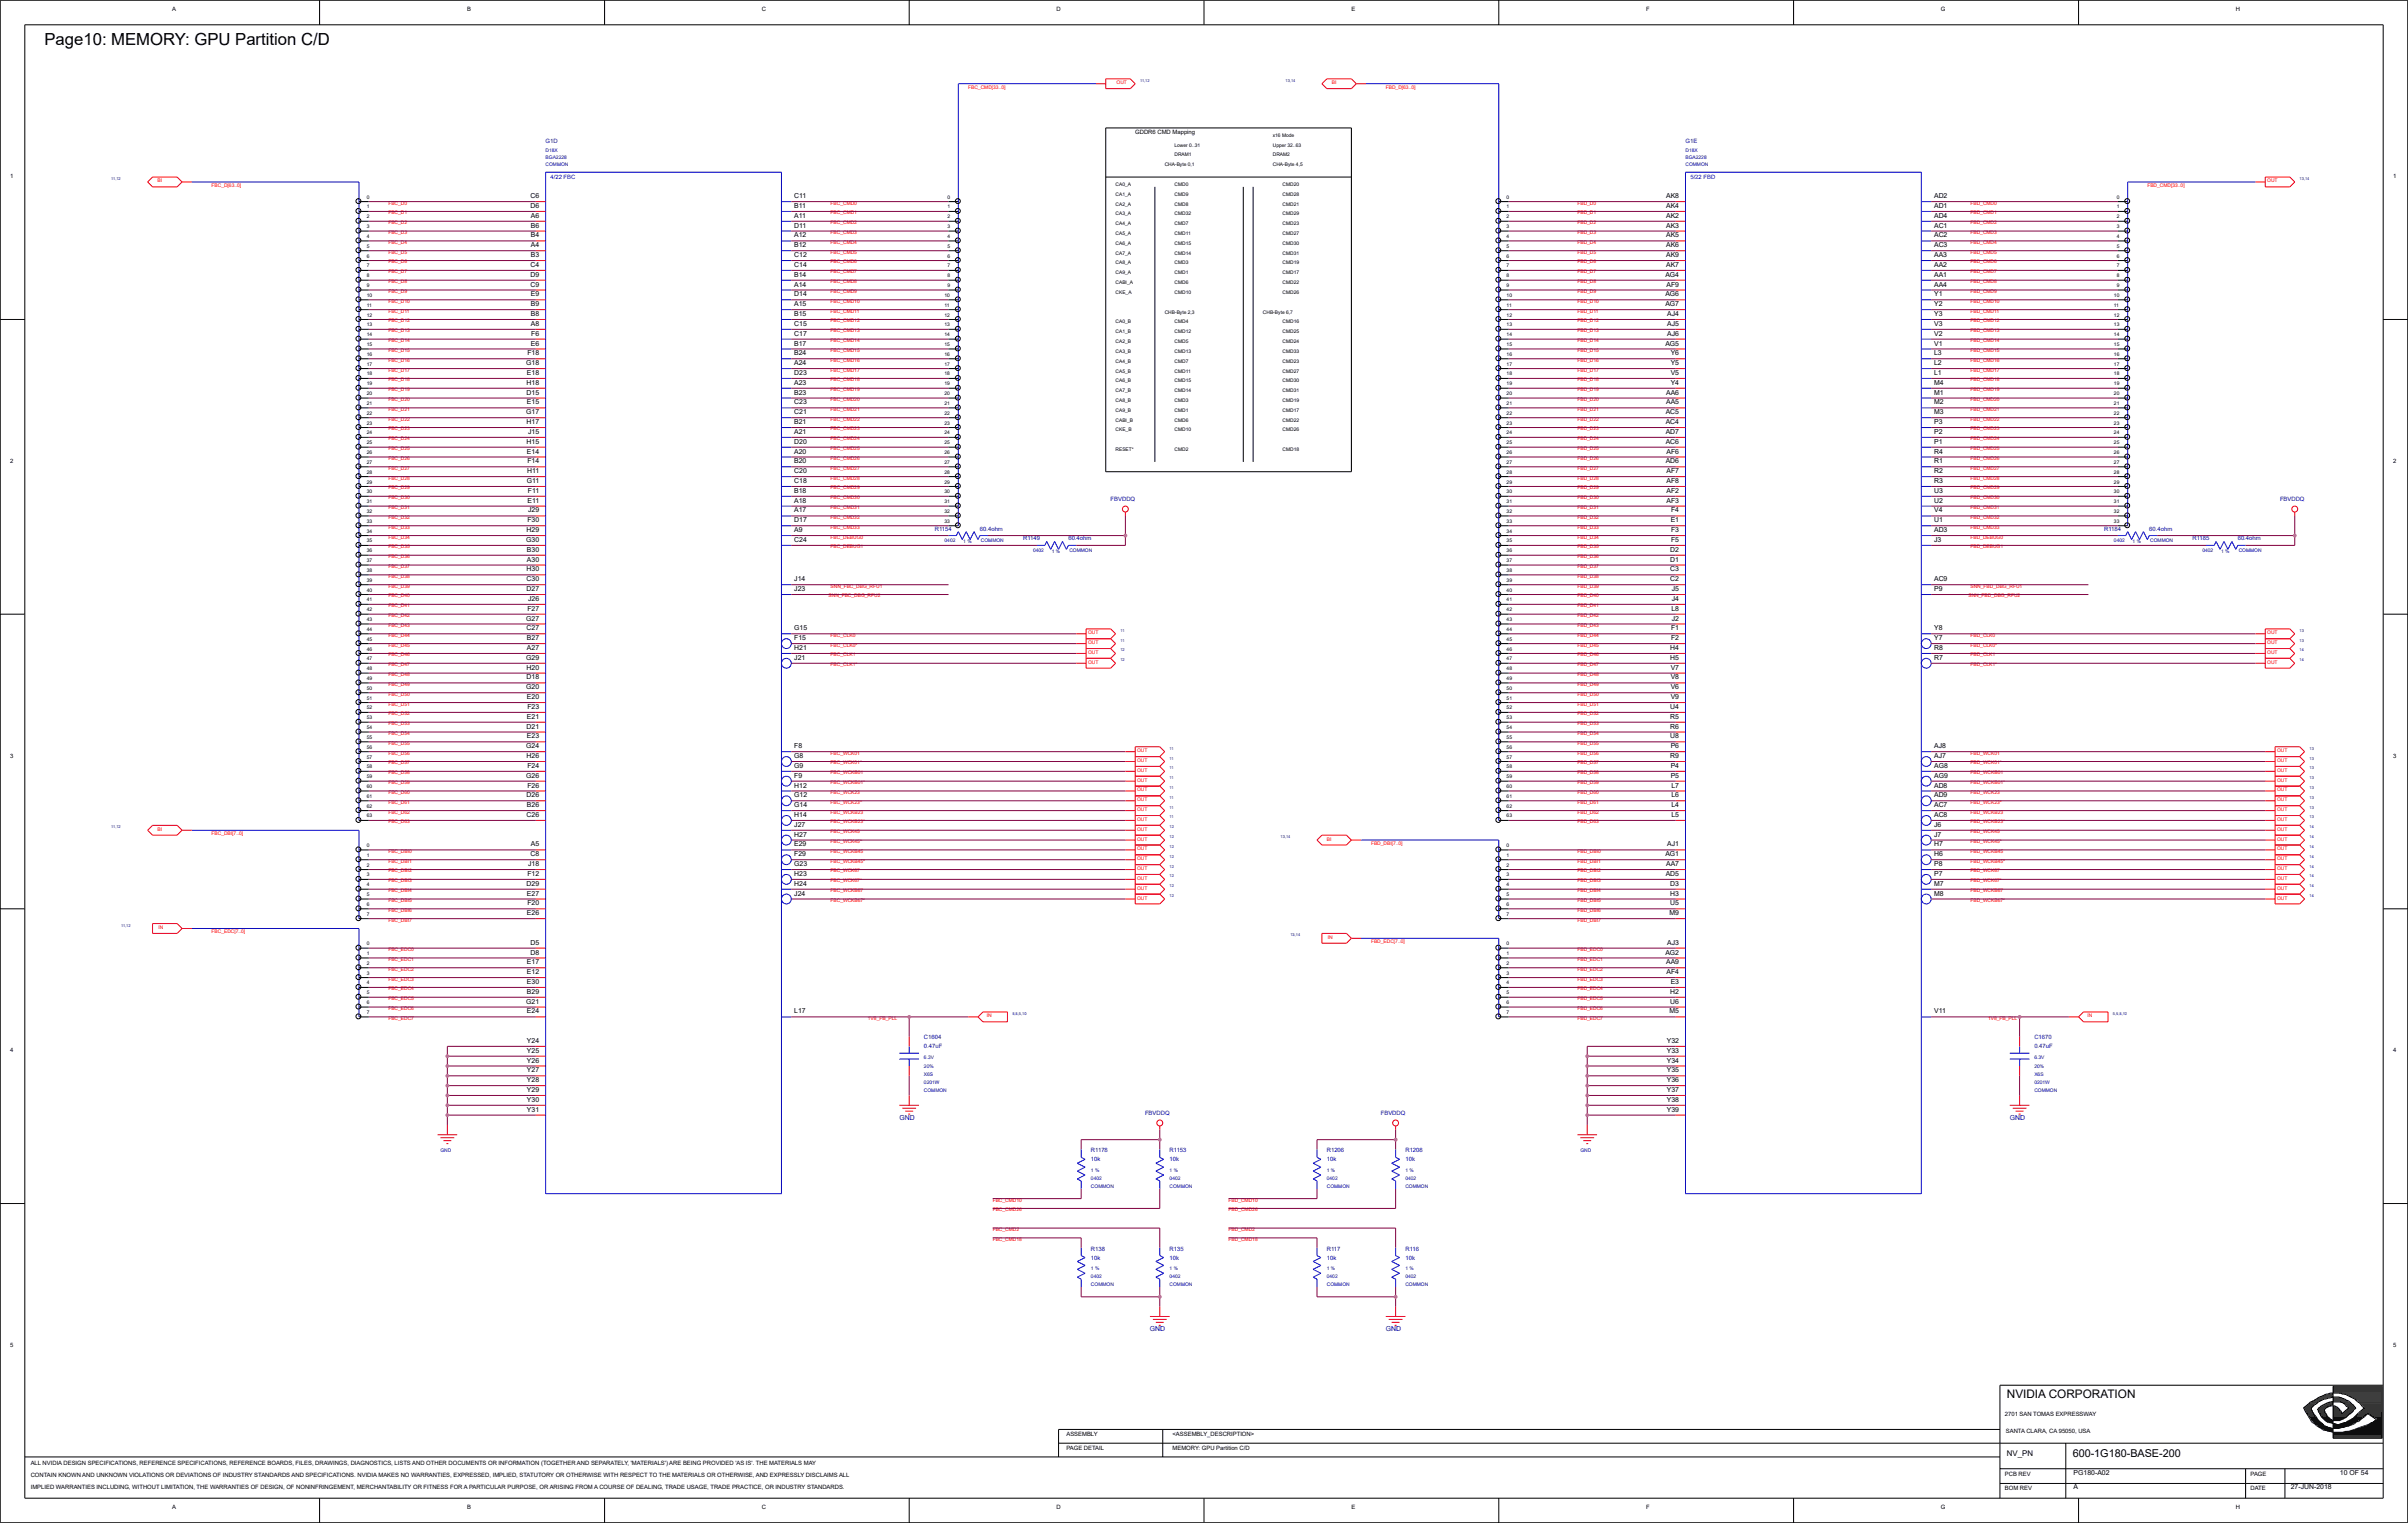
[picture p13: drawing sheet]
<svg xmlns="http://www.w3.org/2000/svg" width="158mm" height="100mm" viewBox="0 0 158 100" stroke-linecap="round" stroke-linejoin="round" font-family="sans-serif">
<defs><g id="words">
<text font-size="1.1" x="2.9" y="3">Page10: MEMORY: GPU Partition C/D</text>
<text font-size=".8" x="131.7" y="91.8">NVIDIA CORPORATION</text>
<text font-size=".7" x="136.1" y="95.7">600-1G180-BASE-200</text>
<g font-size=".5">
<text x="34.8" y="17.5">C4</text>
<text x="34.8" y="13.7">D6</text>
<text x="34.8" y="13">C6</text>
<text x="34.8" y="16.9">B3</text>
<text x="34.8" y="16.2">A4</text>
<text x="34.8" y="15.6">B4</text>
<text x="34.8" y="14.9">B6</text>
<text x="34.8" y="14.3">A6</text>
<text x="52.1" y="17.5">C14</text>
<text x="52.1" y="16.9">C12</text>
<text x="52.1" y="16.2">B12</text>
<text x="52.1" y="15.6">A12</text>
<text x="52.1" y="14.9">D11</text>
<text x="52.1" y="14.3">A11</text>
<text x="52.1" y="13.7">B11</text>
<text x="52.1" y="13">C11</text>
<text x="109.4" y="17.5">AK7</text>
<text x="109.4" y="16.9">AK9</text>
<text x="109.4" y="16.2">AK6</text>
<text x="109.4" y="15.6">AK5</text>
<text x="109.4" y="14.9">AK3</text>
<text x="109.4" y="14.3">AK2</text>
<text x="109.4" y="13.7">AK4</text>
<text x="109.4" y="13">AK8</text>
<text x="127" y="17.5">AA2</text>
<text x="127" y="16.9">AA3</text>
<text x="127" y="16.2">AC3</text>
<text x="127" y="15.6">AC2</text>
<text x="127" y="14.9">AC1</text>
<text x="127" y="14.3">AD4</text>
<text x="127" y="13.7">AD1</text>
<text x="127" y="13">AD2</text>
<text x="34.5" y="24">G18</text>
<text x="34.6" y="23.3">F18</text>
<text x="34.8" y="18.8">C9</text>
<text x="34.8" y="18.2">D9</text>
<text x="34.8" y="22.7">E6</text>
<text x="34.8" y="21.4">A8</text>
<text x="34.8" y="20.8">B8</text>
<text x="34.8" y="20.1">B9</text>
<text x="34.8" y="19.5">E9</text>
<text x="34.9" y="22">F6</text>
<text x="52.1" y="24">A24</text>
<text x="52.1" y="23.3">B24</text>
<text x="52.1" y="22.7">B17</text>
<text x="52.1" y="22">C17</text>
<text x="52.1" y="21.4">C15</text>
<text x="52.1" y="20.8">B15</text>
<text x="52.1" y="20.1">A15</text>
<text x="52.1" y="19.5">D14</text>
<text x="52.1" y="18.8">A14</text>
<text x="52.1" y="18.2">B14</text>
<text x="109.3" y="22.7">AG5</text>
<text x="109.3" y="20.1">AG7</text>
<text x="109.3" y="19.5">AG6</text>
<text x="109.3" y="18.2">AG4</text>
<text x="109.4" y="18.8">AF9</text>
<text x="109.4" y="22">AJ6</text>
<text x="109.4" y="21.4">AJ5</text>
<text x="109.4" y="20.8">AJ4</text>
<text x="109.7" y="24">Y5</text>
<text x="109.7" y="23.3">Y6</text>
<text x="127" y="24">L2</text>
<text x="127" y="23.3">L3</text>
<text x="127" y="22.7">V1</text>
<text x="127" y="22">V2</text>
<text x="127" y="21.4">V3</text>
<text x="127" y="20.8">Y3</text>
<text x="127" y="20.1">Y2</text>
<text x="127" y="19.5">Y1</text>
<text x="127" y="18.8">AA4</text>
<text x="127" y="18.2">AA1</text>
<text x="34.5" y="27.2">G17</text>
<text x="34.6" y="29.1">H15</text>
<text x="34.6" y="27.9">H17</text>
<text x="34.6" y="25.9">D15</text>
<text x="34.6" y="25.3">H18</text>
<text x="34.6" y="29.8">E14</text>
<text x="34.6" y="26.6">E15</text>
<text x="34.6" y="24.6">E18</text>
<text x="34.7" y="28.5">J15</text>
<text x="52.1" y="29.8">A20</text>
<text x="52.1" y="29.1">D20</text>
<text x="52.1" y="28.5">A21</text>
<text x="52.1" y="27.9">B21</text>
<text x="52.1" y="27.2">C21</text>
<text x="52.1" y="26.6">C23</text>
<text x="52.1" y="25.9">B23</text>
<text x="52.1" y="25.3">A23</text>
<text x="52.1" y="24.6">D23</text>
<text x="109.3" y="29.1">AC6</text>
<text x="109.3" y="28.5">AD7</text>
<text x="109.3" y="27.9">AC4</text>
<text x="109.3" y="27.2">AC5</text>
<text x="109.4" y="26.6">AA5</text>
<text x="109.4" y="25.9">AA6</text>
<text x="109.4" y="29.8">AF6</text>
<text x="109.7" y="25.3">Y4</text>
<text x="109.7" y="24.6">V5</text>
<text x="127" y="29.8">R4</text>
<text x="127" y="29.1">P1</text>
<text x="127" y="28.5">P2</text>
<text x="127" y="27.9">P3</text>
<text x="127" y="27.2">M3</text>
<text x="127" y="26.6">M2</text>
<text x="127" y="25.9">M1</text>
<text x="127" y="25.3">M4</text>
<text x="127" y="24.6">L1</text>
<text x="34.5" y="35.6">G30</text>
<text x="34.6" y="34.9">H29</text>
<text x="34.6" y="31.7">G11</text>
<text x="34.6" y="31.1">H11</text>
<text x="34.6" y="34.3">F30</text>
<text x="34.6" y="30.4">F14</text>
<text x="34.6" y="33">E11</text>
<text x="34.7" y="32.4">F11</text>
<text x="34.7" y="33.7">J29</text>
<text x="52.1" y="35.6">C24</text>
<text x="52.1" y="34.9">A9</text>
<text x="52.1" y="34.3">D17</text>
<text x="52.1" y="33.7">A17</text>
<text x="52.1" y="33">A18</text>
<text x="52.1" y="32.4">B18</text>
<text x="52.1" y="31.7">C18</text>
<text x="52.1" y="31.1">C20</text>
<text x="52.1" y="30.4">B20</text>
<text x="109.3" y="30.4">AD6</text>
<text x="109.4" y="33">AF3</text>
<text x="109.4" y="32.4">AF2</text>
<text x="109.4" y="31.7">AF8</text>
<text x="109.4" y="31.1">AF7</text>
<text x="109.7" y="34.3">E1</text>
<text x="109.7" y="35.6">F5</text>
<text x="109.7" y="34.9">F3</text>
<text x="109.7" y="33.7">F4</text>
<text x="127" y="35.6">J3</text>
<text x="127" y="34.9">AD3</text>
<text x="127" y="34.3">U1</text>
<text x="127" y="33.7">V4</text>
<text x="127" y="33">U2</text>
<text x="127" y="32.4">U3</text>
<text x="127" y="31.7">R3</text>
<text x="127" y="31.1">R2</text>
<text x="127" y="30.4">R1</text>
<text x="34.5" y="40.8">G27</text>
<text x="34.6" y="41.4">C27</text>
<text x="34.6" y="38.8">D27</text>
<text x="34.6" y="38.2">C30</text>
<text x="34.6" y="37.5">H30</text>
<text x="34.6" y="36.9">A30</text>
<text x="34.6" y="36.2">B30</text>
<text x="34.6" y="40.1">F27</text>
<text x="34.7" y="39.5">J26</text>
<text x="52.1" y="41.4">G15</text>
<text x="52.1" y="38.8">J23</text>
<text x="52.1" y="38.2">J14</text>
<text x="109.7" y="38.2">C2</text>
<text x="109.7" y="37.5">C3</text>
<text x="109.7" y="36.9">D1</text>
<text x="109.7" y="36.2">D2</text>
<text x="109.7" y="41.4">F1</text>
<text x="109.7" y="40.1">L8</text>
<text x="109.8" y="40.8">J2</text>
<text x="109.8" y="39.5">J4</text>
<text x="109.8" y="38.8">J5</text>
<text x="127" y="41.4">Y8</text>
<text x="127" y="38.8">P9</text>
<text x="127" y="38.2">AC9</text>
<text x="34.5" y="45.3">G20</text>
<text x="34.5" y="43.3">G29</text>
<text x="34.6" y="47.8">D21</text>
<text x="34.6" y="44.6">D18</text>
<text x="34.6" y="44">H20</text>
<text x="34.6" y="47.2">E21</text>
<text x="34.6" y="45.9">E20</text>
<text x="34.6" y="42.7">A27</text>
<text x="34.6" y="42">B27</text>
<text x="34.6" y="46.6">F23</text>
<text x="52.1" y="43.3">J21</text>
<text x="52.1" y="42.7">H21</text>
<text x="52.1" y="42">F15</text>
<text x="109.7" y="47.8">R6</text>
<text x="109.7" y="47.2">R5</text>
<text x="109.7" y="46.6">U4</text>
<text x="109.7" y="43.3">H5</text>
<text x="109.7" y="42.7">H4</text>
<text x="109.7" y="45.9">V9</text>
<text x="109.7" y="45.3">V6</text>
<text x="109.7" y="44.6">V8</text>
<text x="109.7" y="44">V7</text>
<text x="109.7" y="42">F2</text>
<text x="127" y="43.3">R7</text>
<text x="127" y="42.7">R8</text>
<text x="127" y="42">Y7</text>
<text x="34.5" y="51.1">G26</text>
<text x="34.5" y="49.1">G24</text>
<text x="34.6" y="53.7">C26</text>
<text x="34.6" y="52.4">D26</text>
<text x="34.6" y="49.8">H26</text>
<text x="34.6" y="53">B26</text>
<text x="34.6" y="48.5">E23</text>
<text x="34.6" y="51.7">F26</text>
<text x="34.6" y="50.4">F24</text>
<text x="52.1" y="53.7">H14</text>
<text x="52.1" y="53">G14</text>
<text x="52.1" y="52.4">G12</text>
<text x="52.1" y="51.7">H12</text>
<text x="52.1" y="51.1">F9</text>
<text x="52.1" y="50.4">G9</text>
<text x="52.1" y="49.8">G8</text>
<text x="52.1" y="49.1">F8</text>
<text x="109.7" y="49.8">R9</text>
<text x="109.7" y="48.5">U8</text>
<text x="109.7" y="51.1">P5</text>
<text x="109.7" y="50.4">P4</text>
<text x="109.7" y="49.1">P6</text>
<text x="109.7" y="53.7">L5</text>
<text x="109.7" y="53">L4</text>
<text x="109.7" y="52.4">L6</text>
<text x="109.7" y="51.7">L7</text>
<text x="127" y="53.7">AC8</text>
<text x="127" y="53">AC7</text>
<text x="127" y="52.4">AD9</text>
<text x="127" y="51.7">AD8</text>
<text x="127" y="51.1">AG9</text>
<text x="127" y="50.4">AG8</text>
<text x="127" y="49.8">AJ7</text>
<text x="127" y="49.1">AJ8</text>
<text x="34.6" y="58.2">D29</text>
<text x="34.6" y="58.8">E27</text>
<text x="34.6" y="59.5">F20</text>
<text x="34.6" y="57.5">F12</text>
<text x="34.7" y="56.9">J18</text>
<text x="34.8" y="56.2">C8</text>
<text x="34.8" y="55.6">A5</text>
<text x="52.1" y="58.8">J24</text>
<text x="52.1" y="58.2">H24</text>
<text x="52.1" y="57.5">H23</text>
<text x="52.1" y="56.9">G23</text>
<text x="52.1" y="56.2">F29</text>
<text x="52.1" y="55.6">E29</text>
<text x="52.1" y="54.9">H27</text>
<text x="52.1" y="54.3">J27</text>
<text x="109.3" y="56.2">AG1</text>
<text x="109.3" y="57.5">AD5</text>
<text x="109.4" y="56.9">AA7</text>
<text x="109.4" y="55.6">AJ1</text>
<text x="109.7" y="59.5">U5</text>
<text x="109.7" y="58.8">H3</text>
<text x="109.7" y="58.2">D3</text>
<text x="127" y="58.8">M8</text>
<text x="127" y="58.2">M7</text>
<text x="127" y="57.5">P7</text>
<text x="127" y="56.9">P8</text>
<text x="127" y="56.2">H6</text>
<text x="127" y="55.6">H7</text>
<text x="127" y="54.9">J7</text>
<text x="127" y="54.3">J6</text>
<text x="34.5" y="65.9">G21</text>
<text x="34.6" y="65.3">B29</text>
<text x="34.6" y="64.6">E30</text>
<text x="34.6" y="64">E12</text>
<text x="34.6" y="63.3">E17</text>
<text x="34.6" y="60.1">E26</text>
<text x="34.8" y="62.7">D8</text>
<text x="34.8" y="62">D5</text>
<text x="109.3" y="62.7">AG2</text>
<text x="109.4" y="63.3">AA9</text>
<text x="109.4" y="64">AF4</text>
<text x="109.4" y="62">AJ3</text>
<text x="109.6" y="60.1">M9</text>
<text x="109.7" y="65.9">U6</text>
<text x="109.7" y="65.3">H2</text>
<text x="109.7" y="64.6">E3</text>
<text x="34.6" y="71.7">Y29</text>
<text x="34.6" y="71.1">Y28</text>
<text x="34.6" y="70.4">Y27</text>
<text x="34.6" y="69.8">Y26</text>
<text x="34.6" y="69.1">Y25</text>
<text x="34.6" y="68.5">Y24</text>
<text x="34.6" y="66.6">E24</text>
<text x="52.1" y="66.6">L17</text>
<text x="109.4" y="71.7">Y37</text>
<text x="109.4" y="71.1">Y36</text>
<text x="109.4" y="70.4">Y35</text>
<text x="109.4" y="69.8">Y34</text>
<text x="109.4" y="69.1">Y33</text>
<text x="109.4" y="68.5">Y32</text>
<text x="109.6" y="66.6">M5</text>
<text x="127" y="66.6">V11</text>
<text x="34.6" y="73">Y31</text>
<text x="34.6" y="72.4">Y30</text>
<text x="109.4" y="73">Y39</text>
<text x="109.4" y="72.4">Y38</text>
<text x="131.7" y="95.6">NV_PN</text>
<text x="136.1" y="97.8">A</text>
<text x="136.1" y="96.8">PG180-A02</text>
<text x="150.4" y="97.8">27-JUN-2018</text>
<text x="153.6" y="96.8">10 OF 54</text>
</g>
<g font-size=".5" fill="#0000a0">
<text x="59" y="73.6">GND</text>
<text x="131.9" y="73.6">GND</text>
<text x="75.5" y="87.4">GND</text>
<text x="91" y="87.4">GND</text>
</g>
<g font-size=".4">
<text x="11.3" y=".7">A</text>
<text x="30.7" y=".7">B</text>
<text x="50" y=".7">C</text>
<text x="69.4" y=".7">D</text>
<text x="88.7" y=".7">E</text>
<text x="108.1" y=".7">F</text>
<text x="127.4" y=".7">G</text>
<text x="146.8" y=".7">H</text>
<text x=".7" y="11.7">1</text>
<text x="74.5" y="8.8">GDDR6 CMD Mapping</text>
<text x="157.1" y="11.7">1</text>
<text x=".7" y="30.4">2</text>
<text x="157.1" y="30.4">2</text>
<text x=".7" y="49.8">3</text>
<text x="157.1" y="49.8">3</text>
<text x=".7" y="69.1">4</text>
<text x="157.1" y="69.1">4</text>
<text x=".7" y="88.5">5</text>
<text x="157.1" y="88.5">5</text>
<text x="70" y="95.2">PAGE DETAIL</text>
<text x="70" y="94.3">ASSEMBLY</text>
<text x="77" y="94.3">&lt;ASSEMBLY_DESCRIPTION&gt;</text>
<text x="77" y="95.2">MEMORY: GPU Partition C/D</text>
<text x="131.6" y="93">2701 SAN TOMAS EXPRESSWAY</text>
<text x="131.7" y="94.1">SANTA CLARA, CA 95050, USA</text>
<text x="2" y="97">CONTAIN KNOWN AND UNKNOWN VIOLATIONS OR DEVIATIONS OF INDUSTRY STANDARDS AND SPECIFICATIONS. NVIDIA MAKES NO WARRANTIES, EXPRESSED, IMPLIED, STATUTORY OR OTHERWISE WITH RESPECT TO THE MATERIALS OR OTHERWISE, AND EXPRESSLY DISCLAIMS ALL</text>
<text x="2" y="96.2">ALL NVIDIA DESIGN SPECIFICATIONS, REFERENCE SPECIFICATIONS, REFERENCE BOARDS, FILES, DRAWINGS, DIAGNOSTICS, LISTS AND OTHER DOCUMENTS OR INFORMATION (TOGETHER AND SEPARATELY, 'MATERIALS') ARE BEING PROVIDED 'AS IS'. THE MATERIALS MAY</text>
<text x="2" y="97.8">IMPLIED WARRANTIES INCLUDING, WITHOUT LIMITATION, THE WARRANTIES OF DESIGN, OF NONINFRINGEMENT, MERCHANTABILITY OR FITNESS FOR A PARTICULAR PURPOSE, OR ARISING FROM A COURSE OF DEALING, TRADE USAGE, TRADE PRACTICE, OR INDUSTRY STANDARDS.</text>
<text x="11.3" y="99.1">A</text>
<text x="30.7" y="99.1">B</text>
<text x="50" y="99.1">C</text>
<text x="69.4" y="99.1">D</text>
<text x="88.7" y="99.1">E</text>
<text x="108.1" y="99.1">F</text>
<text x="127.4" y="99.1">G</text>
<text x="131.6" y="97.9">BOM REV</text>
<text x="131.6" y="96.9">PCB REV</text>
<text x="146.8" y="99.1">H</text>
<text x="147.7" y="96.9">PAGE</text>
<text x="147.7" y="97.9">DATE</text>
</g>
<g font-size=".4" fill="#0000a0">
<text x="35.8" y="9.4">G1D</text>
<text x="110.6" y="9.4">G1E</text>
<text x="61.4" y="34.9">R1154</text>
<text x="64.3" y="34.9">60.4ohm</text>
<text x="67.2" y="35.5">R1149</text>
<text x="70.1" y="35.5">60.4ohm</text>
<text x="72.9" y="32.9">FBVDDQ</text>
<text x="138.1" y="34.9">R1184</text>
<text x="141.1" y="34.9">60.4ohm</text>
<text x="143.9" y="35.5">R1185</text>
<text x="146.9" y="35.5">60.4ohm</text>
<text x="149.7" y="32.9">FBVDDQ</text>
<text x="60.7" y="68.3">C1604</text>
<text x="60.7" y="68.8">0.47uF</text>
<text x="133.5" y="68.3">C1670</text>
<text x="133.5" y="68.8">0.47uF</text>
<text x="71.6" y="75.7">R1178</text>
<text x="71.6" y="76.3">10k</text>
<text x="75.2" y="73.2">FBVDDQ</text>
<text x="76.8" y="75.7">R1153</text>
<text x="76.8" y="76.3">10k</text>
<text x="87.1" y="75.7">R1206</text>
<text x="87.1" y="76.3">10k</text>
<text x="90.6" y="73.2">FBVDDQ</text>
<text x="92.3" y="75.7">R1208</text>
<text x="92.3" y="76.3">10k</text>
<text x="71.6" y="82.1">R138</text>
<text x="71.6" y="82.7">10k</text>
<text x="76.8" y="82.1">R135</text>
<text x="76.8" y="82.7">10k</text>
<text x="87.1" y="82.1">R117</text>
<text x="87.1" y="82.7">10k</text>
<text x="92.3" y="82.1">R116</text>
<text x="92.3" y="82.7">10k</text>
</g>
<g font-size=".4" fill="#00f">
<text x="36.1" y="11.8">4/22 FBC</text>
<text x="111" y="11.8">5/22 FBD</text>
</g>
<g font-size=".3" fill="#f00">
<text x="63.6" y="5.8">FBC_CMD[33..0]</text>
<text x="73.3" y="5.5">OUT</text>
<text x="87.4" y="5.5">BI</text>
<text x="91" y="5.8">FBD_D[63..0]</text>
<text x="10.3" y="12">BI</text>
<text x="148.8" y="12">OUT</text>
<text x="13.9" y="12.3">FBC_D[63..0]</text>
<text x="25.5" y="13.4">FBC_D0</text>
<text x="25.5" y="14.1">FBC_D1</text>
<text x="25.5" y="14.7">FBC_D2</text>
<text x="25.5" y="15.4">FBC_D3</text>
<text x="25.5" y="16">FBC_D4</text>
<text x="25.5" y="16.7">FBC_D5</text>
<text x="25.5" y="17.3">FBC_D6</text>
<text x="25.5" y="17.9">FBC_D7</text>
<text x="54.5" y="13.4">FBC_CMD0</text>
<text x="54.5" y="14.1">FBC_CMD1</text>
<text x="54.5" y="14.7">FBC_CMD2</text>
<text x="54.5" y="15.4">FBC_CMD3</text>
<text x="54.5" y="16">FBC_CMD4</text>
<text x="54.5" y="16.7">FBC_CMD5</text>
<text x="54.5" y="17.3">FBC_CMD6</text>
<text x="54.5" y="17.9">FBC_CMD7</text>
<text x="103.6" y="13.4">FBD_D0</text>
<text x="103.6" y="14.1">FBD_D1</text>
<text x="103.6" y="14.7">FBD_D2</text>
<text x="103.6" y="15.4">FBD_D3</text>
<text x="103.6" y="16">FBD_D4</text>
<text x="103.6" y="16.7">FBD_D5</text>
<text x="103.6" y="17.3">FBD_D6</text>
<text x="103.6" y="17.9">FBD_D7</text>
<text x="129.4" y="13.4">FBD_CMD0</text>
<text x="129.4" y="14.1">FBD_CMD1</text>
<text x="129.4" y="14.7">FBD_CMD2</text>
<text x="129.4" y="15.4">FBD_CMD3</text>
<text x="129.4" y="16">FBD_CMD4</text>
<text x="129.4" y="16.7">FBD_CMD5</text>
<text x="129.4" y="17.3">FBD_CMD6</text>
<text x="129.4" y="17.9">FBD_CMD7</text>
<text x="141" y="12.3">FBD_CMD[33..0]</text>
<text x="25.5" y="19.9">FBC_D10</text>
<text x="25.5" y="20.5">FBC_D11</text>
<text x="25.5" y="21.2">FBC_D12</text>
<text x="25.5" y="21.8">FBC_D13</text>
<text x="25.5" y="22.5">FBC_D14</text>
<text x="25.5" y="23.1">FBC_D15</text>
<text x="25.5" y="23.8">FBC_D16</text>
<text x="25.5" y="18.6">FBC_D8</text>
<text x="25.5" y="19.2">FBC_D9</text>
<text x="54.5" y="19.9">FBC_CMD10</text>
<text x="54.5" y="20.5">FBC_CMD11</text>
<text x="54.5" y="21.2">FBC_CMD12</text>
<text x="54.5" y="21.8">FBC_CMD13</text>
<text x="54.5" y="22.5">FBC_CMD14</text>
<text x="54.5" y="23.1">FBC_CMD15</text>
<text x="54.5" y="23.8">FBC_CMD16</text>
<text x="54.5" y="18.6">FBC_CMD8</text>
<text x="54.5" y="19.2">FBC_CMD9</text>
<text x="103.6" y="19.9">FBD_D10</text>
<text x="103.6" y="20.5">FBD_D11</text>
<text x="103.6" y="21.2">FBD_D12</text>
<text x="103.6" y="21.8">FBD_D13</text>
<text x="103.6" y="22.5">FBD_D14</text>
<text x="103.6" y="23.1">FBD_D15</text>
<text x="103.6" y="23.8">FBD_D16</text>
<text x="103.6" y="18.6">FBD_D8</text>
<text x="103.6" y="19.2">FBD_D9</text>
<text x="129.4" y="19.9">FBD_CMD10</text>
<text x="129.4" y="20.5">FBD_CMD11</text>
<text x="129.4" y="21.2">FBD_CMD12</text>
<text x="129.4" y="21.8">FBD_CMD13</text>
<text x="129.4" y="22.5">FBD_CMD14</text>
<text x="129.4" y="23.1">FBD_CMD15</text>
<text x="129.4" y="23.8">FBD_CMD16</text>
<text x="129.4" y="18.6">FBD_CMD8</text>
<text x="129.4" y="19.2">FBD_CMD9</text>
<text x="25.5" y="24.4">FBC_D17</text>
<text x="25.5" y="25">FBC_D18</text>
<text x="25.5" y="25.7">FBC_D19</text>
<text x="25.5" y="26.3">FBC_D20</text>
<text x="25.5" y="27">FBC_D21</text>
<text x="25.5" y="27.6">FBC_D22</text>
<text x="25.5" y="28.3">FBC_D23</text>
<text x="25.5" y="28.9">FBC_D24</text>
<text x="25.5" y="29.6">FBC_D25</text>
<text x="54.5" y="24.4">FBC_CMD17</text>
<text x="54.5" y="25">FBC_CMD18</text>
<text x="54.5" y="25.7">FBC_CMD19</text>
<text x="54.5" y="26.3">FBC_CMD20</text>
<text x="54.5" y="27">FBC_CMD21</text>
<text x="54.5" y="27.6">FBC_CMD22</text>
<text x="54.5" y="28.3">FBC_CMD23</text>
<text x="54.5" y="28.9">FBC_CMD24</text>
<text x="54.5" y="29.6">FBC_CMD25</text>
<text x="103.6" y="24.4">FBD_D17</text>
<text x="103.6" y="25">FBD_D18</text>
<text x="103.6" y="25.7">FBD_D19</text>
<text x="103.6" y="26.3">FBD_D20</text>
<text x="103.6" y="27">FBD_D21</text>
<text x="103.6" y="27.6">FBD_D22</text>
<text x="103.6" y="28.3">FBD_D23</text>
<text x="103.6" y="28.9">FBD_D24</text>
<text x="103.6" y="29.6">FBD_D25</text>
<text x="129.4" y="24.4">FBD_CMD17</text>
<text x="129.4" y="25">FBD_CMD18</text>
<text x="129.4" y="25.7">FBD_CMD19</text>
<text x="129.4" y="26.3">FBD_CMD20</text>
<text x="129.4" y="27">FBD_CMD21</text>
<text x="129.4" y="27.6">FBD_CMD22</text>
<text x="129.4" y="28.3">FBD_CMD23</text>
<text x="129.4" y="28.9">FBD_CMD24</text>
<text x="129.4" y="29.6">FBD_CMD25</text>
<text x="25.5" y="30.2">FBC_D26</text>
<text x="25.5" y="30.9">FBC_D27</text>
<text x="25.5" y="31.5">FBC_D28</text>
<text x="25.5" y="32.1">FBC_D29</text>
<text x="25.5" y="32.8">FBC_D30</text>
<text x="25.5" y="33.4">FBC_D31</text>
<text x="25.5" y="34.1">FBC_D32</text>
<text x="25.5" y="34.7">FBC_D33</text>
<text x="25.5" y="35.4">FBC_D34</text>
<text x="54.5" y="30.2">FBC_CMD26</text>
<text x="54.5" y="30.9">FBC_CMD27</text>
<text x="54.5" y="31.5">FBC_CMD28</text>
<text x="54.5" y="32.1">FBC_CMD29</text>
<text x="54.5" y="32.8">FBC_CMD30</text>
<text x="54.5" y="33.4">FBC_CMD31</text>
<text x="54.5" y="34.1">FBC_CMD32</text>
<text x="54.5" y="34.7">FBC_CMD33</text>
<text x="54.5" y="35.4">FBC_DEBUG0</text>
<text x="103.6" y="30.2">FBD_D26</text>
<text x="103.6" y="30.9">FBD_D27</text>
<text x="103.6" y="31.5">FBD_D28</text>
<text x="103.6" y="32.1">FBD_D29</text>
<text x="103.6" y="32.8">FBD_D30</text>
<text x="103.6" y="33.4">FBD_D31</text>
<text x="103.6" y="34.1">FBD_D32</text>
<text x="103.6" y="34.7">FBD_D33</text>
<text x="103.6" y="35.4">FBD_D34</text>
<text x="129.4" y="30.2">FBD_CMD26</text>
<text x="129.4" y="30.9">FBD_CMD27</text>
<text x="129.4" y="31.5">FBD_CMD28</text>
<text x="129.4" y="32.1">FBD_CMD29</text>
<text x="129.4" y="32.8">FBD_CMD30</text>
<text x="129.4" y="33.4">FBD_CMD31</text>
<text x="129.4" y="34.1">FBD_CMD32</text>
<text x="129.4" y="34.7">FBD_CMD33</text>
<text x="129.4" y="35.4">FBD_DEBUG0</text>
<text x="25.5" y="36">FBC_D35</text>
<text x="25.5" y="36.7">FBC_D36</text>
<text x="25.5" y="37.3">FBC_D37</text>
<text x="25.5" y="37.9">FBC_D38</text>
<text x="25.5" y="38.6">FBC_D39</text>
<text x="25.5" y="39.2">FBC_D40</text>
<text x="25.5" y="39.9">FBC_D41</text>
<text x="25.5" y="40.5">FBC_D42</text>
<text x="25.5" y="41.2">FBC_D43</text>
<text x="25.5" y="41.8">FBC_D44</text>
<text x="54.4" y="39.2">SNN_FBC_DBG_RFU2</text>
<text x="54.5" y="41.8">FBC_CLK0</text>
<text x="54.5" y="36">FBC_DEBUG1</text>
<text x="54.5" y="38.6">SNN_FBC_DBG_RFU1</text>
<text x="71.4" y="41.7">OUT</text>
<text x="103.6" y="36">FBD_D35</text>
<text x="103.6" y="36.7">FBD_D36</text>
<text x="103.6" y="37.3">FBD_D37</text>
<text x="103.6" y="37.9">FBD_D38</text>
<text x="103.6" y="38.6">FBD_D39</text>
<text x="103.6" y="39.2">FBD_D40</text>
<text x="103.6" y="39.9">FBD_D41</text>
<text x="103.6" y="40.5">FBD_D42</text>
<text x="103.6" y="41.2">FBD_D43</text>
<text x="103.6" y="41.8">FBD_D44</text>
<text x="129.2" y="39.2">SNN_FBD_DBG_RFU2</text>
<text x="129.4" y="41.8">FBD_CLK0</text>
<text x="129.4" y="36">FBD_DEBUG1</text>
<text x="129.4" y="38.6">SNN_FBD_DBG_RFU1</text>
<text x="148.8" y="41.7">OUT</text>
<text x="25.5" y="42.5">FBC_D45</text>
<text x="25.5" y="43.1">FBC_D46</text>
<text x="25.5" y="43.8">FBC_D47</text>
<text x="25.5" y="44.4">FBC_D48</text>
<text x="25.5" y="45">FBC_D49</text>
<text x="25.5" y="45.7">FBC_D50</text>
<text x="25.5" y="46.3">FBC_D51</text>
<text x="25.5" y="47">FBC_D52</text>
<text x="25.5" y="47.6">FBC_D53</text>
<text x="54.5" y="42.5">FBC_CLK0*</text>
<text x="54.5" y="43.1">FBC_CLK1</text>
<text x="54.5" y="43.8">FBC_CLK1*</text>
<text x="71.4" y="43.6">OUT</text>
<text x="71.4" y="42.9">OUT</text>
<text x="71.4" y="42.3">OUT</text>
<text x="103.6" y="42.5">FBD_D45</text>
<text x="103.6" y="43.1">FBD_D46</text>
<text x="103.6" y="43.8">FBD_D47</text>
<text x="103.6" y="44.4">FBD_D48</text>
<text x="103.6" y="45">FBD_D49</text>
<text x="103.6" y="45.7">FBD_D50</text>
<text x="103.6" y="46.3">FBD_D51</text>
<text x="103.6" y="47">FBD_D52</text>
<text x="103.6" y="47.6">FBD_D53</text>
<text x="129.4" y="42.5">FBD_CLK0*</text>
<text x="129.4" y="43.1">FBD_CLK1</text>
<text x="129.4" y="43.8">FBD_CLK1*</text>
<text x="148.8" y="43.6">OUT</text>
<text x="148.8" y="42.9">OUT</text>
<text x="148.8" y="42.3">OUT</text>
<text x="25.5" y="48.3">FBC_D54</text>
<text x="25.5" y="48.9">FBC_D55</text>
<text x="25.5" y="49.6">FBC_D56</text>
<text x="25.5" y="50.2">FBC_D57</text>
<text x="25.5" y="50.8">FBC_D58</text>
<text x="25.5" y="51.5">FBC_D59</text>
<text x="25.5" y="52.1">FBC_D60</text>
<text x="25.5" y="52.8">FBC_D61</text>
<text x="25.5" y="53.4">FBC_D62</text>
<text x="54.5" y="49.6">FBC_WCK01</text>
<text x="54.5" y="50.2">FBC_WCK01*</text>
<text x="54.5" y="52.1">FBC_WCK23</text>
<text x="54.5" y="52.8">FBC_WCK23*</text>
<text x="54.5" y="50.8">FBC_WCKB01</text>
<text x="54.5" y="51.5">FBC_WCKB01*</text>
<text x="54.5" y="53.4">FBC_WCKB23</text>
<text x="74.7" y="53.9">OUT</text>
<text x="74.7" y="53.3">OUT</text>
<text x="74.7" y="52.6">OUT</text>
<text x="74.7" y="52">OUT</text>
<text x="74.7" y="51.3">OUT</text>
<text x="74.7" y="50.7">OUT</text>
<text x="74.7" y="50">OUT</text>
<text x="74.7" y="49.4">OUT</text>
<text x="103.6" y="48.3">FBD_D54</text>
<text x="103.6" y="48.9">FBD_D55</text>
<text x="103.6" y="49.6">FBD_D56</text>
<text x="103.6" y="50.2">FBD_D57</text>
<text x="103.6" y="50.8">FBD_D58</text>
<text x="103.6" y="51.5">FBD_D59</text>
<text x="103.6" y="52.1">FBD_D60</text>
<text x="103.6" y="52.8">FBD_D61</text>
<text x="103.6" y="53.4">FBD_D62</text>
<text x="129.4" y="49.6">FBD_WCK01</text>
<text x="129.4" y="50.2">FBD_WCK01*</text>
<text x="129.4" y="52.1">FBD_WCK23</text>
<text x="129.4" y="52.8">FBD_WCK23*</text>
<text x="129.4" y="50.8">FBD_WCKB01</text>
<text x="129.4" y="51.5">FBD_WCKB01*</text>
<text x="129.4" y="53.4">FBD_WCKB23</text>
<text x="149.5" y="53.9">OUT</text>
<text x="149.5" y="53.3">OUT</text>
<text x="149.5" y="52.6">OUT</text>
<text x="149.5" y="52">OUT</text>
<text x="149.5" y="51.3">OUT</text>
<text x="149.5" y="50.7">OUT</text>
<text x="149.5" y="50">OUT</text>
<text x="149.5" y="49.4">OUT</text>
<text x="10.3" y="54.6">BI</text>
<text x="13.9" y="54.8">FBC_DBI[7..0]</text>
<text x="25.5" y="54.1">FBC_D63</text>
<text x="25.5" y="56">FBC_DBI0</text>
<text x="25.5" y="56.7">FBC_DBI1</text>
<text x="25.5" y="57.3">FBC_DBI2</text>
<text x="25.5" y="57.9">FBC_DBI3</text>
<text x="25.5" y="58.6">FBC_DBI4</text>
<text x="25.5" y="59.2">FBC_DBI5</text>
<text x="25.5" y="59.9">FBC_DBI6</text>
<text x="54.5" y="54.7">FBC_WCK45</text>
<text x="54.5" y="55.4">FBC_WCK45*</text>
<text x="54.5" y="57.3">FBC_WCK67</text>
<text x="54.5" y="57.9">FBC_WCK67*</text>
<text x="54.5" y="54.1">FBC_WCKB23*</text>
<text x="54.5" y="56">FBC_WCKB45</text>
<text x="54.5" y="56.7">FBC_WCKB45*</text>
<text x="54.5" y="58.6">FBC_WCKB67</text>
<text x="54.5" y="59.2">FBC_WCKB67*</text>
<text x="74.7" y="59.1">OUT</text>
<text x="74.7" y="58.4">OUT</text>
<text x="74.7" y="57.8">OUT</text>
<text x="74.7" y="57.1">OUT</text>
<text x="74.7" y="56.5">OUT</text>
<text x="74.7" y="55.8">OUT</text>
<text x="74.7" y="55.2">OUT</text>
<text x="74.7" y="54.6">OUT</text>
<text x="87.1" y="55.2">BI</text>
<text x="90" y="55.5">FBD_DBI[7..0]</text>
<text x="103.6" y="54.1">FBD_D63</text>
<text x="103.6" y="56">FBD_DBI0</text>
<text x="103.6" y="56.7">FBD_DBI1</text>
<text x="103.6" y="57.3">FBD_DBI2</text>
<text x="103.6" y="57.9">FBD_DBI3</text>
<text x="103.6" y="58.6">FBD_DBI4</text>
<text x="103.6" y="59.2">FBD_DBI5</text>
<text x="103.6" y="59.9">FBD_DBI6</text>
<text x="129.4" y="54.7">FBD_WCK45</text>
<text x="129.4" y="55.4">FBD_WCK45*</text>
<text x="129.4" y="57.3">FBD_WCK67</text>
<text x="129.4" y="57.9">FBD_WCK67*</text>
<text x="129.4" y="54.1">FBD_WCKB23*</text>
<text x="129.4" y="56">FBD_WCKB45</text>
<text x="129.4" y="56.7">FBD_WCKB45*</text>
<text x="129.4" y="58.6">FBD_WCKB67</text>
<text x="129.4" y="59.2">FBD_WCKB67*</text>
<text x="149.5" y="59.1">OUT</text>
<text x="149.5" y="58.4">OUT</text>
<text x="149.5" y="57.8">OUT</text>
<text x="149.5" y="57.1">OUT</text>
<text x="149.5" y="56.5">OUT</text>
<text x="149.5" y="55.8">OUT</text>
<text x="149.5" y="55.2">OUT</text>
<text x="149.5" y="54.6">OUT</text>
<text x="10.4" y="61">IN</text>
<text x="13.9" y="61.3">FBC_EDC[7..0]</text>
<text x="25.5" y="60.5">FBC_DBI7</text>
<text x="25.5" y="62.5">FBC_EDC0</text>
<text x="25.5" y="63.1">FBC_EDC1</text>
<text x="25.5" y="63.7">FBC_EDC2</text>
<text x="25.5" y="64.4">FBC_EDC3</text>
<text x="25.5" y="65">FBC_EDC4</text>
<text x="25.5" y="65.7">FBC_EDC5</text>
<text x="87.2" y="61.7">IN</text>
<text x="90" y="61.9">FBD_EDC[7..0]</text>
<text x="103.6" y="60.5">FBD_DBI7</text>
<text x="103.6" y="62.5">FBD_EDC0</text>
<text x="103.6" y="63.1">FBD_EDC1</text>
<text x="103.6" y="63.7">FBD_EDC2</text>
<text x="103.6" y="64.4">FBD_EDC3</text>
<text x="103.6" y="65">FBD_EDC4</text>
<text x="103.6" y="65.7">FBD_EDC5</text>
<text x="25.5" y="66.3">FBC_EDC6</text>
<text x="25.5" y="67">FBC_EDC7</text>
<text x="57" y="67">1V8_FB_PLL</text>
<text x="64.8" y="66.8">IN</text>
<text x="103.6" y="66.3">FBD_EDC6</text>
<text x="103.6" y="67">FBD_EDC7</text>
<text x="130.5" y="67">1V8_FB_PLL</text>
<text x="137" y="66.8">IN</text>
<text x="65.2" y="78.9">FBC_CMD10</text>
<text x="65.2" y="81.5">FBC_CMD18</text>
<text x="65.2" y="79.6">FBC_CMD26</text>
<text x="65.2" y="80.8">FBC_CMD2</text>
<text x="80.7" y="78.9">FBD_CMD10</text>
<text x="80.7" y="81.5">FBD_CMD18</text>
<text x="80.7" y="79.6">FBD_CMD26</text>
<text x="80.7" y="80.8">FBD_CMD2</text>
</g>
<g font-size=".3" fill="#0000a0">
<text x="74.8" y="5.4">11,12</text>
<text x="84.4" y="5.4">13,14</text>
<text x="7.3" y="11.8">11,12</text>
<text x="35.8" y="10.5">BGA2228</text>
<text x="35.8" y="10">D18X</text>
<text x="35.8" y="10.9">COMMON</text>
<text x="110.6" y="10.5">BGA2228</text>
<text x="110.6" y="10">D18X</text>
<text x="110.6" y="10.9">COMMON</text>
<text x="151" y="11.8">13,14</text>
<text x="62" y="35.6">0402</text>
<text x="63.2" y="35.7">1 %</text>
<text x="64.4" y="35.6">COMMON</text>
<text x="138.8" y="35.6">0402</text>
<text x="140" y="35.7">1 %</text>
<text x="141.2" y="35.6">COMMON</text>
<text x="67.8" y="36.3">0402</text>
<text x="69" y="36.3">1 %</text>
<text x="70.2" y="36.3">COMMON</text>
<text x="73.6" y="41.5">11</text>
<text x="144.6" y="36.3">0402</text>
<text x="145.8" y="36.3">1 %</text>
<text x="147" y="36.3">COMMON</text>
<text x="151" y="41.5">13</text>
<text x="73.6" y="43.4">12</text>
<text x="73.6" y="42.8">12</text>
<text x="73.6" y="42.1">11</text>
<text x="151" y="43.4">14</text>
<text x="151" y="42.8">14</text>
<text x="151" y="42.1">13</text>
<text x="76.8" y="53.8">11</text>
<text x="76.8" y="53.1">11</text>
<text x="76.8" y="52.5">11</text>
<text x="76.8" y="51.8">11</text>
<text x="76.8" y="51.2">11</text>
<text x="76.8" y="50.5">11</text>
<text x="76.8" y="49.9">11</text>
<text x="76.8" y="49.2">11</text>
<text x="151.6" y="53.8">13</text>
<text x="151.6" y="53.1">13</text>
<text x="151.6" y="52.5">13</text>
<text x="151.6" y="51.8">13</text>
<text x="151.6" y="51.2">13</text>
<text x="151.6" y="50.5">13</text>
<text x="151.6" y="49.9">13</text>
<text x="151.6" y="49.2">13</text>
<text x="7.3" y="54.4">11,12</text>
<text x="76.8" y="58.9">12</text>
<text x="76.8" y="58.3">12</text>
<text x="76.8" y="57.6">12</text>
<text x="76.8" y="57">12</text>
<text x="76.8" y="56.3">12</text>
<text x="76.8" y="55.7">12</text>
<text x="76.8" y="55">12</text>
<text x="76.8" y="54.4">12</text>
<text x="84.1" y="55">13,14</text>
<text x="151.6" y="58.9">14</text>
<text x="151.6" y="58.3">14</text>
<text x="151.6" y="57.6">14</text>
<text x="151.6" y="57">14</text>
<text x="151.6" y="56.3">14</text>
<text x="151.6" y="55.7">14</text>
<text x="151.6" y="55">14</text>
<text x="151.6" y="54.4">14</text>
<text x="8" y="60.8">11,12</text>
<text x="84.7" y="61.5">13,14</text>
<text x="60.7" y="71.7">COMMON</text>
<text x="60.7" y="71.2">0201W</text>
<text x="60.7" y="70.1">20%</text>
<text x="60.7" y="69.6">6.3V</text>
<text x="60.7" y="70.7">X6S</text>
<text x="66.5" y="66.7">5,5,5,10</text>
<text x="133.5" y="71.7">COMMON</text>
<text x="133.5" y="71.2">0201W</text>
<text x="133.5" y="70.1">20%</text>
<text x="133.5" y="69.6">6.3V</text>
<text x="133.5" y="70.7">X6S</text>
<text x="138.7" y="66.7">5,5,5,10</text>
<text x="28.9" y="75.7">GND</text>
<text x="71.6" y="77">1 %</text>
<text x="71.6" y="77.5">0402</text>
<text x="76.8" y="77">1 %</text>
<text x="76.8" y="77.5">0402</text>
<text x="87.1" y="77">1 %</text>
<text x="87.1" y="77.5">0402</text>
<text x="92.3" y="77">1 %</text>
<text x="92.3" y="77.5">0402</text>
<text x="103.7" y="75.7">GND</text>
<text x="71.6" y="83.4">1 %</text>
<text x="71.6" y="83.9">0402</text>
<text x="71.6" y="78">COMMON</text>
<text x="76.8" y="83.4">1 %</text>
<text x="76.8" y="83.9">0402</text>
<text x="76.8" y="78">COMMON</text>
<text x="87.1" y="83.4">1 %</text>
<text x="87.1" y="83.9">0402</text>
<text x="87.1" y="78">COMMON</text>
<text x="92.3" y="83.4">1 %</text>
<text x="92.3" y="83.9">0402</text>
<text x="92.3" y="78">COMMON</text>
<text x="71.6" y="84.5">COMMON</text>
<text x="76.8" y="84.5">COMMON</text>
<text x="87.1" y="84.5">COMMON</text>
<text x="92.3" y="84.5">COMMON</text>
</g>
<g font-size=".3">
<text x="76.5" y="10.9">CHA-Byte 0,1</text>
<text x="77.1" y="9.6">Lower 0..31</text>
<text x="77.1" y="10.3">DRAM1</text>
<text x="83.6" y="9">x16 Mode</text>
<text x="83.6" y="9.6">Upper 32..63</text>
<text x="83.6" y="10.3">DRAM2</text>
<text x="83.6" y="10.9">CHA-Byte 4,5</text>
<text x="24.1" y="17.6">7</text>
<text x="24.1" y="16.9">6</text>
<text x="24.1" y="16.3">5</text>
<text x="24.1" y="15.6">4</text>
<text x="24.1" y="15">3</text>
<text x="24.1" y="14.3">2</text>
<text x="24.1" y="13.7">1</text>
<text x="24.1" y="13">0</text>
<text x="62.2" y="17.6">7</text>
<text x="62.2" y="16.9">6</text>
<text x="62.2" y="16.3">5</text>
<text x="62.2" y="15.6">4</text>
<text x="62.2" y="15">3</text>
<text x="62.2" y="14.3">2</text>
<text x="62.2" y="13.7">1</text>
<text x="62.2" y="13">0</text>
<text x="73.2" y="12.9">CA1_A</text>
<text x="73.2" y="13.5">CA2_A</text>
<text x="73.2" y="14.8">CA4_A</text>
<text x="73.2" y="15.4">CA5_A</text>
<text x="73.2" y="16.1">CA6_A</text>
<text x="73.2" y="16.7">CA7_A</text>
<text x="73.2" y="17.4">CA8_A</text>
<text x="73.2" y="14.1">CA3_A</text>
<text x="73.2" y="12.2">CA0_A</text>
<text x="77.1" y="16.1">CMD15</text>
<text x="77.1" y="13.5">CMD8</text>
<text x="77.1" y="14.8">CMD7</text>
<text x="77.1" y="12.9">CMD9</text>
<text x="77.1" y="14.1">CMD32</text>
<text x="77.1" y="15.4">CMD11</text>
<text x="77.1" y="17.4">CMD3</text>
<text x="77.1" y="16.7">CMD14</text>
<text x="77.1" y="12.2">CMD0</text>
<text x="84.2" y="12.9">CMD28</text>
<text x="84.2" y="14.1">CMD29</text>
<text x="84.2" y="16.1">CMD30</text>
<text x="84.2" y="17.4">CMD19</text>
<text x="84.2" y="16.7">CMD31</text>
<text x="84.2" y="15.4">CMD27</text>
<text x="84.2" y="13.5">CMD21</text>
<text x="84.2" y="14.8">CMD23</text>
<text x="84.2" y="12.2">CMD20</text>
<text x="98.9" y="17.6">7</text>
<text x="98.9" y="16.9">6</text>
<text x="98.9" y="16.3">5</text>
<text x="98.9" y="15.6">4</text>
<text x="98.9" y="15">3</text>
<text x="98.9" y="14.3">2</text>
<text x="98.9" y="13.7">1</text>
<text x="98.9" y="13">0</text>
<text x="139" y="17.6">7</text>
<text x="139" y="16.9">6</text>
<text x="139" y="16.3">5</text>
<text x="139" y="15.6">4</text>
<text x="139" y="15">3</text>
<text x="139" y="14.3">2</text>
<text x="139" y="13.7">1</text>
<text x="139" y="13">0</text>
<text x="24.1" y="23.4">16</text>
<text x="24.1" y="22.7">15</text>
<text x="24.1" y="22.1">14</text>
<text x="24.1" y="21.4">13</text>
<text x="24.1" y="20.8">12</text>
<text x="24.1" y="20.1">11</text>
<text x="24.1" y="19.5">10</text>
<text x="24.1" y="18.9">9</text>
<text x="24.1" y="18.2">8</text>
<text x="62" y="23.4">16</text>
<text x="62" y="22.7">15</text>
<text x="62" y="22.1">14</text>
<text x="62" y="21.4">13</text>
<text x="62" y="20.8">12</text>
<text x="62" y="20.1">11</text>
<text x="62" y="19.5">10</text>
<text x="62.2" y="18.9">9</text>
<text x="62.2" y="18.2">8</text>
<text x="73.2" y="23.8">CA4_B</text>
<text x="73.2" y="23.2">CA3_B</text>
<text x="73.2" y="19.3">CKE_A</text>
<text x="73.2" y="21.2">CA0_B</text>
<text x="73.2" y="21.9">CA1_B</text>
<text x="73.2" y="18">CA9_A</text>
<text x="73.2" y="18.7">CABI_A</text>
<text x="73.2" y="22.5">CA2_B</text>
<text x="76.5" y="20.6">CHB-Byte 2,3</text>
<text x="77.1" y="23.8">CMD7</text>
<text x="77.1" y="23.2">CMD13</text>
<text x="77.1" y="22.5">CMD5</text>
<text x="77.1" y="21.2">CMD4</text>
<text x="77.1" y="21.9">CMD12</text>
<text x="77.1" y="19.3">CMD10</text>
<text x="77.1" y="18.7">CMD6</text>
<text x="77.1" y="18">CMD1</text>
<text x="82.9" y="20.6">CHB-Byte 6,7</text>
<text x="84.2" y="19.3">CMD26</text>
<text x="84.2" y="22.5">CMD24</text>
<text x="84.2" y="21.9">CMD25</text>
<text x="84.2" y="23.2">CMD33</text>
<text x="84.2" y="21.2">CMD16</text>
<text x="84.2" y="18.7">CMD22</text>
<text x="84.2" y="18">CMD17</text>
<text x="84.2" y="23.8">CMD23</text>
<text x="98.9" y="23.4">16</text>
<text x="98.9" y="22.7">15</text>
<text x="98.9" y="22.1">14</text>
<text x="98.9" y="21.4">13</text>
<text x="98.9" y="20.8">12</text>
<text x="98.9" y="20.1">11</text>
<text x="98.9" y="19.5">10</text>
<text x="98.9" y="18.9">9</text>
<text x="98.9" y="18.2">8</text>
<text x="138.8" y="23.4">16</text>
<text x="138.8" y="22.7">15</text>
<text x="138.8" y="22.1">14</text>
<text x="138.8" y="21.4">13</text>
<text x="138.8" y="20.8">12</text>
<text x="138.8" y="20.1">11</text>
<text x="138.8" y="19.5">10</text>
<text x="139" y="18.9">9</text>
<text x="139" y="18.2">8</text>
<text x="24.1" y="29.8">26</text>
<text x="24.1" y="29.2">25</text>
<text x="24.1" y="28.5">24</text>
<text x="24.1" y="27.9">23</text>
<text x="24.1" y="27.2">22</text>
<text x="24.1" y="26.6">21</text>
<text x="24.1" y="25.9">20</text>
<text x="24.1" y="25.3">19</text>
<text x="24.1" y="24.7">18</text>
<text x="24.1" y="24">17</text>
<text x="62" y="29.8">26</text>
<text x="62" y="29.2">25</text>
<text x="62" y="28.5">24</text>
<text x="62" y="27.9">23</text>
<text x="62" y="27.2">22</text>
<text x="62" y="26.6">21</text>
<text x="62" y="25.9">20</text>
<text x="62" y="25.3">19</text>
<text x="62" y="24.7">18</text>
<text x="62" y="24">17</text>
<text x="73.2" y="29.6">RESET*</text>
<text x="73.2" y="27.7">CABI_B</text>
<text x="73.2" y="28.3">CKE_B</text>
<text x="73.2" y="27">CA9_B</text>
<text x="73.2" y="26.4">CA8_B</text>
<text x="73.2" y="25.8">CA7_B</text>
<text x="73.2" y="25.1">CA6_B</text>
<text x="73.2" y="24.5">CA5_B</text>
<text x="77.1" y="26.4">CMD3</text>
<text x="77.1" y="25.8">CMD14</text>
<text x="77.1" y="27.7">CMD6</text>
<text x="77.1" y="28.3">CMD10</text>
<text x="77.1" y="27">CMD1</text>
<text x="77.1" y="29.6">CMD2</text>
<text x="77.1" y="24.5">CMD11</text>
<text x="77.1" y="25.1">CMD15</text>
<text x="84.2" y="29.6">CMD18</text>
<text x="84.2" y="26.4">CMD19</text>
<text x="84.2" y="27">CMD17</text>
<text x="84.2" y="27.7">CMD22</text>
<text x="84.2" y="28.3">CMD26</text>
<text x="84.2" y="25.8">CMD31</text>
<text x="84.2" y="25.1">CMD30</text>
<text x="84.2" y="24.5">CMD27</text>
<text x="98.9" y="29.8">26</text>
<text x="98.9" y="29.2">25</text>
<text x="98.9" y="28.5">24</text>
<text x="98.9" y="27.9">23</text>
<text x="98.9" y="27.2">22</text>
<text x="98.9" y="26.6">21</text>
<text x="98.9" y="25.9">20</text>
<text x="98.9" y="25.3">19</text>
<text x="98.9" y="24.7">18</text>
<text x="98.9" y="24">17</text>
<text x="138.8" y="29.8">26</text>
<text x="138.8" y="29.2">25</text>
<text x="138.8" y="28.5">24</text>
<text x="138.8" y="27.9">23</text>
<text x="138.8" y="27.2">22</text>
<text x="138.8" y="26.6">21</text>
<text x="138.8" y="25.9">20</text>
<text x="138.8" y="25.3">19</text>
<text x="138.8" y="24.7">18</text>
<text x="138.8" y="24">17</text>
<text x="24.1" y="35.6">35</text>
<text x="24.1" y="35">34</text>
<text x="24.1" y="34.3">33</text>
<text x="24.1" y="33.7">32</text>
<text x="24.1" y="33">31</text>
<text x="24.1" y="32.4">30</text>
<text x="24.1" y="31.8">29</text>
<text x="24.1" y="31.1">28</text>
<text x="24.1" y="30.5">27</text>
<text x="62" y="34.3">33</text>
<text x="62" y="33.7">32</text>
<text x="62" y="33">31</text>
<text x="62" y="32.4">30</text>
<text x="62" y="31.8">29</text>
<text x="62" y="31.1">28</text>
<text x="62" y="30.5">27</text>
<text x="98.9" y="35.6">35</text>
<text x="98.9" y="35">34</text>
<text x="98.9" y="34.3">33</text>
<text x="98.9" y="33.7">32</text>
<text x="98.9" y="33">31</text>
<text x="98.9" y="32.4">30</text>
<text x="98.9" y="31.8">29</text>
<text x="98.9" y="31.1">28</text>
<text x="98.9" y="30.5">27</text>
<text x="138.8" y="34.3">33</text>
<text x="138.8" y="33.7">32</text>
<text x="138.8" y="33">31</text>
<text x="138.8" y="32.4">30</text>
<text x="138.8" y="31.8">29</text>
<text x="138.8" y="31.1">28</text>
<text x="138.8" y="30.5">27</text>
<text x="24.1" y="41.4">44</text>
<text x="24.1" y="40.8">43</text>
<text x="24.1" y="40.1">42</text>
<text x="24.1" y="39.5">41</text>
<text x="24.1" y="38.8">40</text>
<text x="24.1" y="38.2">39</text>
<text x="24.1" y="37.6">38</text>
<text x="24.1" y="36.9">37</text>
<text x="24.1" y="36.3">36</text>
<text x="98.9" y="41.4">44</text>
<text x="98.9" y="40.8">43</text>
<text x="98.9" y="40.1">42</text>
<text x="98.9" y="39.5">41</text>
<text x="98.9" y="38.8">40</text>
<text x="98.9" y="38.2">39</text>
<text x="98.9" y="37.6">38</text>
<text x="98.9" y="36.9">37</text>
<text x="98.9" y="36.3">36</text>
<text x="24.1" y="47.9">54</text>
<text x="24.1" y="47.2">53</text>
<text x="24.1" y="46.6">52</text>
<text x="24.1" y="45.9">51</text>
<text x="24.1" y="45.3">50</text>
<text x="24.1" y="44.7">49</text>
<text x="24.1" y="44">48</text>
<text x="24.1" y="43.4">47</text>
<text x="24.1" y="42.7">46</text>
<text x="24.1" y="42.1">45</text>
<text x="98.9" y="47.9">54</text>
<text x="98.9" y="47.2">53</text>
<text x="98.9" y="46.6">52</text>
<text x="98.9" y="45.9">51</text>
<text x="98.9" y="45.3">50</text>
<text x="98.9" y="44.7">49</text>
<text x="98.9" y="44">48</text>
<text x="98.9" y="43.4">47</text>
<text x="98.9" y="42.7">46</text>
<text x="98.9" y="42.1">45</text>
<text x="24.1" y="53.7">63</text>
<text x="24.1" y="53">62</text>
<text x="24.1" y="52.4">61</text>
<text x="24.1" y="51.8">60</text>
<text x="24.1" y="51.1">59</text>
<text x="24.1" y="50.5">58</text>
<text x="24.1" y="49.8">57</text>
<text x="24.1" y="49.2">56</text>
<text x="24.1" y="48.5">55</text>
<text x="98.9" y="53.7">63</text>
<text x="98.9" y="53">62</text>
<text x="98.9" y="52.4">61</text>
<text x="98.9" y="51.8">60</text>
<text x="98.9" y="51.1">59</text>
<text x="98.9" y="50.5">58</text>
<text x="98.9" y="49.8">57</text>
<text x="98.9" y="49.2">56</text>
<text x="98.9" y="48.5">55</text>
<text x="24.1" y="59.5">6</text>
<text x="24.1" y="58.8">5</text>
<text x="24.1" y="58.2">4</text>
<text x="24.1" y="57.6">3</text>
<text x="24.1" y="56.9">2</text>
<text x="24.1" y="56.3">1</text>
<text x="24.1" y="55.6">0</text>
<text x="98.9" y="59.5">6</text>
<text x="98.9" y="58.8">5</text>
<text x="98.9" y="58.2">4</text>
<text x="98.9" y="57.6">3</text>
<text x="98.9" y="56.9">2</text>
<text x="98.9" y="56.3">1</text>
<text x="98.9" y="55.6">0</text>
<text x="24.1" y="65.9">6</text>
<text x="24.1" y="65.3">5</text>
<text x="24.1" y="64.7">4</text>
<text x="24.1" y="64">3</text>
<text x="24.1" y="63.4">2</text>
<text x="24.1" y="62.7">1</text>
<text x="24.1" y="62.1">0</text>
<text x="24.1" y="60.1">7</text>
<text x="98.9" y="65.9">6</text>
<text x="98.9" y="65.3">5</text>
<text x="98.9" y="64.7">4</text>
<text x="98.9" y="64">3</text>
<text x="98.9" y="63.4">2</text>
<text x="98.9" y="62.7">1</text>
<text x="98.9" y="62.1">0</text>
<text x="98.9" y="60.1">7</text>
<text x="24.1" y="66.6">7</text>
<text x="98.9" y="66.6">7</text>
</g>
</g></defs>
<g fill="none" stroke="#00f" stroke-width=".07">
<path d="M12.6 12h11v41.9M35.8 11.3h15.5v67.1h-15.5zM51.3 13.2h.6M51.3 13.9h.6M51.3 14.5h.6M51.3 18.4h.6M51.3 17.8h.6M51.3 17.1h.6M51.3 16.5h.6M51.3 15.8h.6M51.3 15.2h.6M51.3 19.7h.6"/>
<path d="M51.3 19h.6M71.9 5.5h-9v29M89.7 5.5h8.7v48.4M110.6 11.3h15.5v67.1h-15.5zM126.1 13.2h.7M126.1 13.9h.7M126.1 14.5h.7M126.1 18.4h.7M126.1 17.8h.7M126.1 17.1h.7M126.1 16.5h.7M126.1 15.8h.7"/>
<path d="M126.1 15.2h.7M126.1 19.7h.7M126.1 19h.7M148.1 12h-8.4v22.5M51.3 35.2h.6M51.3 35.8h.6M51.3 21.6h.6M51.3 21h.6M51.3 20.3h.6M51.3 24.9h.6M51.3 24.2h.6M51.3 23.6h.6"/>
<path d="M51.3 22.9h.6M51.3 22.3h.6M51.3 28.1h.6M51.3 27.4h.6M51.3 26.8h.6M51.3 26.1h.6M51.3 25.5h.6M51.3 31.3h.6M51.3 30.7h.6M51.3 30h.6M51.3 29.4h.6M51.3 28.7h.6"/>
<path d="M51.3 33.9h.6M51.3 34.5h.6M51.3 33.2h.6M51.3 32.6h.6M51.3 31.9h.6M51.3 39h.6M51.3 38.4h.6M62.3 35.2h.5M64.3 35.2h.5M68.1 35.8h.5M70.1 35.8h.6M126.1 35.2h.7"/>
<path d="M126.1 35.8h.7M126.1 21.6h.7M126.1 21h.7M126.1 20.3h.7M126.1 24.9h.7M126.1 24.2h.7M126.1 23.6h.7M126.1 22.9h.7M126.1 22.3h.7M126.1 28.1h.7M126.1 27.4h.7M126.1 26.8h.7"/>
<path d="M126.1 26.1h.7M126.1 25.5h.7M126.1 31.3h.7M126.1 30.7h.7M126.1 30h.7M126.1 29.4h.7M126.1 28.7h.7M126.1 33.9h.7M126.1 34.5h.7M126.1 33.2h.7M126.1 32.6h.7M126.1 31.9h.7"/>
<path d="M126.1 39h.7M126.1 38.4h.7M139 35.2h.5M141.1 35.2h.5M144.8 35.8h.6M146.9 35.8h.5M12.6 54.5h11v5.8M51.3 42.9h.6M51.3 41.6h.6M51.3 49.4h.6M51.3 50.7h.6M51.3 51.9h.6"/>
<path d="M51.3 54.5h.6M51.3 53.2h.6M51.3 57.1h.6M51.3 55.8h.6M51.3 58.4h.6M89.4 55.2h9v5.1M126.1 42.9h.7M126.1 41.6h.7M126.1 49.4h.7M126.1 50.7h.7M126.1 51.9h.7M126.1 54.5h.7"/>
<path d="M126.1 53.2h.7M126.1 57.1h.7M126.1 55.8h.7M126.1 58.4h.7M12.6 61h11v5.8M51.3 66.8h.6M59 69.2h1.3M59 69.6h1.3M59.7 68.7v.5M59.7 69.6v.4M71 75.5v.5M71 77.6v.5"/>
<path d="M76.1 75.5v.5M76.1 77.6v.5M86.5 75.5v.5M86.5 77.6v.5M89.4 61.6h9v5.2M91.6 75.5v.5M91.6 77.6v.5M126.1 66.8h.7M131.9 69.2h1.3M131.9 69.6h1.3M132.6 68.7v.5M132.6 69.6v.4"/>
<path d="M71 81.9v.6M71 84v.5M76.1 81.9v.6M76.1 84v.5M86.5 81.9v.6M86.5 84v.5M91.6 81.9v.6M91.6 84v.5"/>
<circle cx="51.6" cy="55.2" r=".32"/>
<circle cx="51.6" cy="53.9" r=".32"/>
<circle cx="51.6" cy="56.5" r=".32"/>
<circle cx="51.6" cy="50" r=".32"/>
<circle cx="51.6" cy="43.6" r=".32"/>
<circle cx="51.6" cy="57.8" r=".32"/>
<circle cx="51.6" cy="51.3" r=".32"/>
<circle cx="51.6" cy="52.6" r=".32"/>
<circle cx="51.6" cy="59" r=".32"/>
<circle cx="51.6" cy="42.3" r=".32"/>
<circle cx="126.5" cy="55.2" r=".32"/>
<circle cx="126.5" cy="53.9" r=".32"/>
<circle cx="126.5" cy="56.5" r=".32"/>
<circle cx="126.5" cy="50" r=".32"/>
<circle cx="126.5" cy="43.6" r=".32"/>
<circle cx="126.5" cy="57.8" r=".32"/>
<circle cx="126.5" cy="52.6" r=".32"/>
<circle cx="126.5" cy="51.3" r=".32"/>
<circle cx="126.5" cy="59" r=".32"/>
<circle cx="126.5" cy="42.3" r=".32"/>
</g>
<g fill="#000" stroke="#00f" stroke-width=".07">
<path d="M62.9 34.9l-.1 .3zM62.9 34.9l.3 .5zM63.4 34.9l-.2 .5zM63.4 34.9l.3 .5zM63.9 34.9l-.2 .5zM63.9 34.9l.3 .5zM64.3 35.2l-.1 .2zM68.7 35.6l-.1 .2zM68.7 35.6l.3 .5zM69.2 35.6l-.2 .5zM69.2 35.6l.3 .5zM69.7 35.6l-.2 .5z"/>
<path d="M69.7 35.6l.3 .5zM70.1 35.8l-.1 .3zM139.7 34.9l-.2 .3zM139.7 34.9l.2 .5zM140.2 34.9l-.3 .5zM140.2 34.9l.2 .5zM140.7 34.9l-.3 .5zM140.7 34.9l.3 .5zM141.1 35.2l-.1 .2zM145.5 35.6l-.1 .2zM145.5 35.6l.2 .5zM146 35.6l-.3 .5z"/>
<path d="M146 35.6l.3 .5zM146.5 35.6l-.2 .5zM146.5 35.6l.3 .5zM146.9 35.8l-.1 .3zM70.7 77.4l.3 .2zM70.7 76.9l.5 .3zM70.7 76.9l.5-.2zM70.7 76.4l.5-.3zM70.7 77.4l.5-.2zM70.7 76.4l.5 .3zM71 76l.2 .1zM75.9 77.4l.2 .2z"/>
<path d="M75.9 76.9l.5 .3zM75.9 76.9l.5-.2zM75.9 76.4l.5-.3zM75.9 77.4l.5-.2zM75.9 76.4l.5 .3zM76.1 76l.3 .1zM86.2 77.4l.3 .2zM86.2 76.9l.5 .3zM86.2 76.9l.5-.2zM86.2 76.4l.5-.3zM86.2 77.4l.5-.2zM86.2 76.4l.5 .3z"/>
<path d="M86.5 76l.2 .1zM91.4 77.4l.2 .2zM91.4 76.9l.5 .3zM91.4 76.9l.5-.2zM91.4 76.4l.5-.3zM91.4 77.4l.5-.2zM91.4 76.4l.5 .3zM91.6 76l.3 .1zM70.7 83.9l.3 .1zM70.7 83.4l.5 .2zM70.7 83.4l.5-.3zM70.7 82.8l.5-.2z"/>
<path d="M70.7 83.9l.5-.3zM70.7 82.8l.5 .3zM71 82.5l.2 .1zM75.9 83.9l.2 .1zM75.9 83.4l.5 .2zM75.9 83.4l.5-.3zM75.9 82.8l.5-.2zM75.9 83.9l.5-.3zM75.9 82.8l.5 .3zM76.1 82.5l.3 .1zM86.2 83.9l.3 .1zM86.2 83.4l.5 .2z"/>
<path d="M86.2 83.4l.5-.3zM86.2 82.8l.5-.2zM86.2 83.9l.5-.3zM86.2 82.8l.5 .3zM86.5 82.5l.2 .1zM91.4 83.9l.2 .1zM91.4 83.4l.5 .2zM91.4 83.4l.5-.3zM91.4 82.8l.5-.2zM91.4 83.9l.5-.3zM91.4 82.8l.5 .3zM91.6 82.5l.3 .1z"/>
</g>
<g fill="none" stroke="#f00" stroke-width=".07">
<path d="M10 12.3h1.6M10 11.6h1.6M12 12h.6M35.2 19.7h.6M35.2 19h.6M35.2 18.4h.6M35.2 17.8h.6M35.2 17.1h.6M35.2 16.5h.6M35.2 15.8h.6M35.2 15.2h.6M35.2 14.5h.6"/>
<path d="M35.2 13.9h.6M35.2 13.2h.6M71.9 5.5h.7M74.2 5.2h-1.6v.6h1.6M87.1 5.2h1.6M87.1 5.8h1.6M89 5.5h.7M110 19.7h.6M110 19h.6M110 18.4h.6M110 17.8h.6M110 17.1h.6"/>
<path d="M110 16.5h.6M110 15.8h.6M110 15.2h.6M110 14.5h.6M110 13.9h.6M110 13.2h.6M148.1 12h.6M150.3 11.6h-1.6v.7h1.6M35.2 39.7h.6M35.2 39h.6M35.2 38.4h.6M35.2 37.8h.6"/>
<path d="M35.2 37.1h.6M35.2 36.5h.6M35.2 35.8h.6M35.2 35.2h.6M35.2 34.5h.6M35.2 33.9h.6M35.2 33.2h.6M35.2 32.6h.6M35.2 31.9h.6M35.2 31.3h.6M35.2 30.7h.6M35.2 30h.6"/>
<path d="M35.2 29.4h.6M35.2 28.7h.6M35.2 28.1h.6M35.2 27.4h.6M35.2 26.8h.6M35.2 26.1h.6M35.2 25.5h.6M35.2 24.9h.6M35.2 24.2h.6M35.2 23.6h.6M35.2 22.9h.6M35.2 22.3h.6"/>
<path d="M35.2 21.6h.6M35.2 21h.6M35.2 20.3h.6M73.9 33.6v.3M110 39.7h.6M110 39h.6M110 38.4h.6M110 37.8h.6M110 37.1h.6M110 36.5h.6M110 35.8h.6M110 35.2h.6"/>
<path d="M110 34.5h.6M110 33.9h.6M110 33.2h.6M110 32.6h.6M110 31.9h.6M110 31.3h.6M110 30.7h.6M110 30h.6M110 29.4h.6M110 28.7h.6M110 28.1h.6M110 27.4h.6"/>
<path d="M110 26.8h.6M110 26.1h.6M110 25.5h.6M110 24.9h.6M110 24.2h.6M110 23.6h.6M110 22.9h.6M110 22.3h.6M110 21.6h.6M110 21h.6M110 20.3h.6M150.6 33.6v.3"/>
<path d="M10 54.8h1.6M10 54.2h1.6M12 54.5h.6M35.2 59.7h.6M35.2 59h.6M35.2 58.4h.6M35.2 57.8h.6M35.2 57.1h.6M35.2 56.5h.6M35.2 55.8h.6M35.2 53.9h.6M35.2 53.2h.6"/>
<path d="M35.2 52.6h.6M35.2 51.9h.6M35.2 51.3h.6M35.2 50.7h.6M35.2 50h.6M35.2 49.4h.6M35.2 48.7h.6M35.2 48.1h.6M35.2 47.4h.6M35.2 46.8h.6M35.2 46.1h.6M35.2 45.5h.6"/>
<path d="M35.2 44.8h.6M35.2 44.2h.6M35.2 43.6h.6M35.2 42.9h.6M35.2 42.3h.6M35.2 41.6h.6M35.2 41h.6M35.2 40.3h.6M70.7 43.6h.6M70.7 42.9h.6M70.7 42.3h.6M70.7 41.6h.6"/>
<path d="M71.3 43.2h1.6M71.3 42.6h1.6M71.3 41.9h1.6M72.9 41.3h-1.6v2.6h1.6M73.9 59h.6M73.9 58.4h.6M73.9 57.8h.6M73.9 57.1h.6M73.9 56.5h.6M73.9 55.8h.6M73.9 53.9h.6M73.9 53.2h.6"/>
<path d="M73.9 52.6h.6M73.9 51.9h.6M73.9 51.3h.6M73.9 50.7h.6M73.9 50h.6M73.9 49.4h.6M73.9 54.5h.6M73.9 55.2h.6M74.5 54.8h1.6M74.5 54.2h1.6M74.5 58.7h1.6M74.5 58.1h1.6"/>
<path d="M74.5 57.4h1.6M74.5 56.8h1.6M74.5 56.1h1.6M74.5 55.5h1.6M74.5 53.6h1.6M74.5 52.9h1.6M74.5 52.3h1.6M74.5 51.6h1.6M74.5 51h1.6M74.5 50.3h1.6M74.5 49.7h1.6M76.1 49h-1.6v10.4h1.6"/>
<path d="M86.8 54.8h1.6M86.8 55.5h1.6M88.7 55.2h.7M110 59.7h.6M110 59h.6M110 58.4h.6M110 57.8h.6M110 57.1h.6M110 56.5h.6M110 55.8h.6M110 53.9h.6M110 53.2h.6"/>
<path d="M110 52.6h.6M110 51.9h.6M110 51.3h.6M110 50.7h.6M110 50h.6M110 49.4h.6M110 48.7h.6M110 48.1h.6M110 47.4h.6M110 46.8h.6M110 46.1h.6M110 45.5h.6"/>
<path d="M110 44.8h.6M110 44.2h.6M110 43.6h.6M110 42.9h.6M110 42.3h.6M110 41.6h.6M110 41h.6M110 40.3h.6M148.1 43.6h.6M148.1 42.9h.6M148.1 42.3h.6M148.1 41.6h.6"/>
<path d="M148.7 59h.7M148.7 58.4h.7M148.7 57.8h.7M148.7 57.1h.7M148.7 56.5h.7M148.7 55.8h.7M148.7 53.9h.7M148.7 53.2h.7M148.7 52.6h.7M148.7 51.9h.7M148.7 51.3h.7M148.7 50.7h.7"/>
<path d="M148.7 50h.7M148.7 49.4h.7M148.7 54.5h.7M148.7 43.2h1.6M148.7 42.6h1.6M148.7 41.9h1.6M148.7 55.2h.7M149.4 54.8h1.6M149.4 54.2h1.6M149.4 58.7h1.6M149.4 58.1h1.6M149.4 57.4h1.6"/>
<path d="M149.4 56.8h1.6M149.4 56.1h1.6M149.4 55.5h1.6M149.4 53.6h1.6M149.4 52.9h1.6M149.4 52.3h1.6M149.4 51.6h1.6M149.4 51h1.6M149.4 50.3h1.6M149.4 49.7h1.6M150.3 41.3h-1.6v2.6h1.6M151 49h-1.6v10.4h1.6"/>
<path d="M11.6 60.7h-1.6v.6h1.6M12 61h.6M28.7 74.5h1.3M28.9 74.7h.9M29.1 74.9h.5M29.3 75.1h.1M29.4 73.9v.6M35.2 73.2h.6M35.2 72.6h.6M35.2 71.9h.6M35.2 71.3h.6M35.2 70.7h.6"/>
<path d="M35.2 70h.6M35.2 69.4h.6M35.2 68.7h.6M35.2 66.8h.6M35.2 66.1h.6M35.2 65.5h.6M35.2 64.8h.6M35.2 64.2h.6M35.2 63.6h.6M35.2 62.9h.6M35.2 62.3h.6M35.2 60.3h.6"/>
<path d="M59 72.6h1.3M59.2 72.8h.9M59.4 73h.5M59.6 73.2h.2M59.7 68.1v.6M59.7 70v.7M59.7 71.9v.7M63.6 66.8h.6M64.5 66.5h1.6v.6h-1.6M76.1 73.9v.3M88.4 61.3h-1.6v.6h1.6M88.7 61.6h.7"/>
<path d="M91.6 73.9v.3M103.6 74.5h1.2M103.7 74.7h.9M103.9 74.9h.6M104.1 75.1h.2M104.2 73.9v.6M110 73.2h.6M110 72.6h.6M110 71.9h.6M110 71.3h.6M110 70.7h.6M110 70h.6"/>
<path d="M110 69.4h.6M110 68.7h.6M110 66.8h.6M110 66.1h.6M110 65.5h.6M110 64.8h.6M110 64.2h.6M110 63.6h.6M110 62.9h.6M110 62.3h.6M110 60.3h.6M131.9 72.6h1.3"/>
<path d="M132.1 72.8h.9M132.3 73h.5M132.5 73.2h.1M132.6 68.1v.6M132.6 70v.7M132.6 71.9v.7M135.8 66.8h.7M136.8 66.5h1.6v.6h-1.6M75.5 86.5h1.3M75.7 86.6h.9M75.9 86.8h.5M76.1 87h.1"/>
<path d="M76.1 85.8v.7M91 86.5h1.3M91.2 86.6h.9M91.4 86.8h.5M91.6 87h.1M91.6 85.8v.7"/>
<circle cx="73.9" cy="33.4" r=".19"/>
<circle cx="150.6" cy="33.4" r=".19"/>
<circle cx="76.1" cy="73.7" r=".19"/>
<circle cx="91.6" cy="73.7" r=".19"/>
</g>
<g fill="#000" stroke="#f00" stroke-width=".07">
<path d="M10 11.6l-.3 .4zM9.7 12l.3 .3zM11.6 12.3l.4-.3zM11.6 11.6l.4 .4zM74.2 5.8l.3-.3zM74.2 5.2l.3 .3zM87.1 5.2l-.3 .3zM86.8 5.5l.3 .3zM89 5.5l-.3 .3zM88.7 5.2l.3 .3zM150.3 12.3l.3-.3zM150.3 11.6l.3 .4z"/>
<path d="M10 54.2l-.3 .3zM9.7 54.5l.3 .3zM11.6 54.8l.4-.3zM11.6 54.2l.4 .3zM73.2 43.6l-.3 .3zM72.9 43.2l.3-.3zM73.2 42.3l-.3 .3zM73.2 41.6l-.3 .3zM72.9 43.2l.3 .4zM72.9 42.6l.3 .3zM72.9 41.9l.3 .4zM72.9 41.3l.3 .3z"/>
<path d="M76.1 59.4l.4-.4zM76.1 58.7l.4-.3zM76.1 58.1l.4-.3zM76.1 57.4l.4-.3zM76.1 56.8l.4-.3zM76.1 56.1l.4-.3zM76.5 55.2l-.4 .3zM76.1 54.8l.4-.3zM76.5 53.9l-.4 .3zM76.1 53.6l.4-.4zM76.1 52.9l.4-.3zM76.1 52.3l.4-.4z"/>
<path d="M76.1 51.6l.4-.3zM76.1 51l.4-.3zM76.1 50.3l.4-.3zM76.5 49.4l-.4 .3zM76.1 58.7l.4 .3zM76.1 58.1l.4 .3zM76.1 57.4l.4 .4zM76.1 56.8l.4 .3zM76.1 56.1l.4 .4zM76.1 55.5l.4 .3zM76.1 54.8l.4 .4zM76.1 54.2l.4 .3z"/>
<path d="M76.1 53.6l.4 .3zM76.1 52.9l.4 .3zM76.1 52.3l.4 .3zM76.1 51.6l.4 .3zM76.1 51l.4 .3zM76.1 50.3l.4 .4zM76.1 49.7l.4 .3zM76.1 49l.4 .4zM86.5 55.2l.3-.4zM86.5 55.2l.3 .3zM88.7 55.2l-.3 .3zM88.4 54.8l.3 .4z"/>
<path d="M150.6 43.6l-.3 .3zM150.3 43.2l.3-.3zM150.3 42.6l.3-.3zM150.6 41.6l-.3 .3zM150.3 43.2l.3 .4zM150.3 42.6l.3 .3zM150.3 41.9l.3 .4zM150.3 41.3l.3 .3zM151 59.4l.3-.4zM151 58.7l.3-.3zM151 58.1l.3-.3zM151 57.4l.3-.3z"/>
<path d="M151 56.8l.3-.3zM151 56.1l.3-.3zM151 55.5l.3-.3zM151 54.8l.3-.3zM151 54.2l.3-.3zM151 53.6l.3-.4zM151 52.9l.3-.3zM151 52.3l.3-.4zM151 51.6l.3-.3zM151 51l.3-.3zM151 50.3l.3-.3zM151.3 49.4l-.3 .3z"/>
<path d="M151 58.7l.3 .3zM151 58.1l.3 .3zM151 57.4l.3 .4zM151 56.8l.3 .3zM151 56.1l.3 .4zM151 55.5l.3 .3zM151 54.8l.3 .4zM151 54.2l.3 .3zM151 53.6l.3 .3zM151 52.9l.3 .3zM151 52.3l.3 .3zM151 51.6l.3 .3z"/>
<path d="M151 51l.3 .3zM151 50.3l.3 .4zM151 49.7l.3 .3zM151 49l.3 .4zM11.6 61.3l.4-.3zM11.6 60.7l.4 .3zM64.5 66.5l-.3 .3zM64.2 66.8l.3 .3zM88.4 61.9l.3-.3zM88.4 61.3l.3 .3zM136.8 66.5l-.3 .3zM136.5 66.8l.3 .3z"/>
</g>
<g fill="none" stroke="#800040" stroke-width=".07">
<path d="M24.2 13.2h11M24.2 19.7h11M24.2 13.9h11M24.2 14.5h11M24.2 15.2h11M24.2 15.8h11M24.2 16.5h11M24.2 17.1h11M24.2 17.8h11M24.2 18.4h11M24.2 19h11M51.9 13.2h10.4"/>
<path d="M51.9 19.7h10.4M51.9 13.9h10.4M51.9 14.5h10.4M51.9 15.2h10.4M51.9 15.8h10.4M51.9 16.5h10.4M51.9 17.1h10.4M51.9 17.8h10.4M51.9 18.4h10.4M51.9 19h10.4M99 13.2h11M99 19.7h11"/>
<path d="M99 13.9h11M99 14.5h11M99 15.2h11M99 15.8h11M99 16.5h11M99 17.1h11M99 17.8h11M99 18.4h11M99 19h11M126.8 13.2h12.2M126.8 19.7h12.2M126.8 13.9h12.2"/>
<path d="M126.8 14.5h12.2M126.8 15.2h12.2M126.8 15.8h12.2M126.8 16.5h12.2M126.8 17.1h12.2M126.8 17.8h12.2M126.8 18.4h12.2M126.8 19h12.2M24.2 20.3h11M24.2 21h11M24.2 21.6h11M24.2 22.3h11"/>
<path d="M24.2 22.9h11M24.2 23.6h11M24.2 24.2h11M24.2 24.9h11M24.2 25.5h11M24.2 26.1h11M24.2 26.8h11M24.2 27.4h11M24.2 28.1h11M24.2 28.7h11M24.2 29.4h11M24.2 30h11"/>
<path d="M24.2 30.7h11M24.2 31.3h11M24.2 31.9h11M24.2 32.6h11M24.2 33.2h11M24.2 33.9h11M24.2 34.5h11M24.2 35.2h11M24.2 35.8h11M24.2 36.5h11M24.2 37.1h11M24.2 37.8h11"/>
<path d="M24.2 38.4h11M24.2 39h11M24.2 39.7h11M51.9 20.3h10.4M51.9 21h10.4M51.9 21.6h10.4M51.9 22.3h10.4M51.9 22.9h10.4M51.9 23.6h10.4M51.9 24.2h10.4M51.9 24.9h10.4M51.9 25.5h10.4"/>
<path d="M51.9 26.1h10.4M51.9 26.8h10.4M51.9 27.4h10.4M51.9 28.1h10.4M51.9 28.7h10.4M51.9 29.4h10.4M51.9 30h10.4M51.9 30.7h10.4M51.9 31.3h10.4M51.9 31.9h10.4M51.9 32.6h10.4M51.9 33.2h10.4"/>
<path d="M51.9 33.9h10.4M51.9 34.5h10.4M51.9 35.2h10.4M51.9 35.8h16.2M51.9 38.4h10.4M51.9 39h10.4M64.8 35.2h9.1M73.9 33.9v1.9h-3.2M99 20.3h11M99 21h11M99 21.6h11M99 22.3h11"/>
<path d="M99 22.9h11M99 23.6h11M99 24.2h11M99 24.9h11M99 25.5h11M99 26.1h11M99 26.8h11M99 27.4h11M99 28.1h11M99 28.7h11M99 29.4h11M99 30h11"/>
<path d="M99 30.7h11M99 31.3h11M99 31.9h11M99 32.6h11M99 33.2h11M99 33.9h11M99 34.5h11M99 35.2h11M99 35.8h11M99 36.5h11M99 37.1h11M99 37.8h11"/>
<path d="M99 38.4h11M99 39h11M99 39.7h11M126.8 20.3h12.2M126.8 21h12.2M126.8 21.6h12.2M126.8 22.3h12.2M126.8 22.9h12.2M126.8 23.6h12.2M126.8 24.2h12.2M126.8 24.9h12.2M126.8 25.5h12.2"/>
<path d="M126.8 26.1h12.2M126.8 26.8h12.2M126.8 27.4h12.2M126.8 28.1h12.2M126.8 28.7h12.2M126.8 29.4h12.2M126.8 30h12.2M126.8 30.7h12.2M126.8 31.3h12.2M126.8 31.9h12.2M126.8 32.6h12.2M126.8 33.2h12.2"/>
<path d="M126.8 33.9h12.2M126.8 34.5h12.2M126.8 35.2h12.2M126.8 35.8h18M126.8 38.4h10.3M126.8 39h10.3M141.6 35.2h9M150.6 33.9v1.9h-3.2M24.2 41.6h11M24.2 42.3h11M24.2 42.9h11M24.2 43.6h11"/>
<path d="M24.2 40.3h11M24.2 41h11M24.2 44.2h11M24.2 44.8h11M24.2 45.5h11M24.2 46.1h11M24.2 46.8h11M24.2 47.4h11M24.2 48.1h11M24.2 48.7h11M24.2 49.4h11M24.2 50h11"/>
<path d="M24.2 50.7h11M24.2 51.3h11M24.2 51.9h11M24.2 52.6h11M24.2 53.2h11M24.2 53.9h11M24.2 55.8h11M24.2 56.5h11M24.2 57.1h11M24.2 57.8h11M24.2 58.4h11M24.2 59h11"/>
<path d="M24.2 59.7h11M51.9 41.6h18.8M51.9 42.3h18.8M51.9 42.9h18.8M51.9 43.6h18.8M51.9 49.4h22M51.9 50h22M51.9 50.7h22M51.9 51.3h22M51.9 51.9h22M51.9 52.6h22M51.9 53.2h22"/>
<path d="M51.9 53.9h22M51.9 55.8h22M51.9 56.5h22M51.9 57.1h22M51.9 57.8h22M51.9 58.4h22M51.9 59h22M51.9 54.5h22M51.9 55.2h22M99 41.6h11M99 42.3h11M99 42.9h11"/>
<path d="M99 43.6h11M99 40.3h11M99 41h11M99 44.2h11M99 44.8h11M99 45.5h11M99 46.1h11M99 46.8h11M99 47.4h11M99 48.1h11M99 48.7h11M99 49.4h11"/>
<path d="M99 50h11M99 50.7h11M99 51.3h11M99 51.9h11M99 52.6h11M99 53.2h11M99 53.9h11M99 55.8h11M99 56.5h11M99 57.1h11M99 57.8h11M99 58.4h11"/>
<path d="M99 59h11M99 59.7h11M126.8 41.6h21.3M126.8 42.3h21.3M126.8 42.9h21.3M126.8 43.6h21.3M126.8 49.4h21.9M126.8 50h21.9M126.8 50.7h21.9M126.8 51.3h21.9M126.8 51.9h21.9M126.8 52.6h21.9"/>
<path d="M126.8 53.2h21.9M126.8 53.9h21.9M126.8 55.8h21.9M126.8 56.5h21.9M126.8 57.1h21.9M126.8 57.8h21.9M126.8 58.4h21.9M126.8 59h21.9M126.8 54.5h21.9M126.8 55.2h21.9M24.2 66.8h11M24.2 60.3h11"/>
<path d="M24.2 62.3h11M24.2 62.9h11M24.2 63.6h11M24.2 64.2h11M24.2 64.8h11M24.2 65.5h11M24.2 66.1h11M29.4 73.2h5.8M29.4 72.6h5.8M29.4 71.9h5.8M29.4 71.3h5.8M29.4 70.7h5.8"/>
<path d="M29.4 70h5.8M29.4 69.4h5.8M35.2 68.7h-5.8v5.2M51.9 66.8h11.7M59.7 66.8v1.3M59.7 70.7v1.2M71 78.1v.6h-5.8M76.1 78.1v1.3h-10.9M76.1 74.8h-5.1v.7M76.1 74.2v1.3M86.5 78.1v.6h-5.8M91.6 78.1v1.3h-10.9"/>
<path d="M91.6 74.8h-5.1v.7M91.6 74.2v1.3M99 66.8h11M99 60.3h11M99 62.3h11M99 62.9h11M99 63.6h11M99 64.2h11M99 64.8h11M99 65.5h11M99 66.1h11M104.2 73.2h5.8"/>
<path d="M104.2 72.6h5.8M104.2 71.9h5.8M104.2 71.3h5.8M104.2 70.7h5.8M104.2 70h5.8M104.2 69.4h5.8M110 68.7h-5.8v5.2M126.8 66.8h9M132.6 66.8v1.3M132.6 70.7v1.2M65.2 81.3h5.8v.6M65.2 80.7h10.9v1.2"/>
<path d="M71 84.5v.7h5.1M76.1 84.5v1.3M80.7 81.3h5.8v.6M80.7 80.7h10.9v1.2M86.5 84.5v.7h5.1M91.6 84.5v1.3"/>
</g>
<g fill="#f0f">
<circle cx="59.7" cy="66.8" r=".13"/>
<circle cx="132.6" cy="66.8" r=".13"/>
<circle cx="73.9" cy="35.2" r=".13"/>
<circle cx="76.1" cy="74.8" r=".13"/>
<circle cx="91.6" cy="74.8" r=".13"/>
<circle cx="150.6" cy="35.2" r=".13"/>
<circle cx="29.4" cy="69.4" r=".13"/>
<circle cx="29.4" cy="70" r=".13"/>
<circle cx="29.4" cy="73.2" r=".13"/>
<circle cx="29.4" cy="72.6" r=".13"/>
<circle cx="29.4" cy="71.9" r=".13"/>
<circle cx="29.4" cy="71.3" r=".13"/>
<circle cx="29.4" cy="70.7" r=".13"/>
<circle cx="76.1" cy="85.2" r=".13"/>
<circle cx="91.6" cy="85.2" r=".13"/>
<circle cx="104.2" cy="70" r=".13"/>
<circle cx="104.2" cy="73.2" r=".13"/>
<circle cx="104.2" cy="72.6" r=".13"/>
<circle cx="104.2" cy="71.9" r=".13"/>
<circle cx="104.2" cy="71.3" r=".13"/>
<circle cx="104.2" cy="70.7" r=".13"/>
<circle cx="104.2" cy="69.4" r=".13"/>
</g>
<g fill="none" stroke="#000" stroke-width=".07">
<path d="M0 0h158.1v100h-158.1zM1.6 1.6h154.8v96.8h-154.8zM21 0v1.6M23.6 19.7h.6M23.6 19h.6M23.6 18.4h.6M23.6 17.8h.6M23.6 17.1h.6M23.6 16.5h.6M23.6 15.8h.6M23.6 15.2h.6M23.6 14.5h.6"/>
<path d="M23.6 13.9h.6M23.6 13.2h.6M39.7 0v1.6M59.7 0v1.6M62.3 19.7h.6M62.3 19h.6M62.3 18.4h.6M62.3 17.8h.6M62.3 17.1h.6M62.3 16.5h.6M62.3 15.8h.6M62.3 15.2h.6"/>
<path d="M62.3 14.5h.6M62.3 13.9h.6M62.3 13.2h.6M72.6 8.4h16.1v22.6h-16.1zM72.6 11.6h16.1M75.8 12.3v18M79 0v1.6M81.6 12.3v18M82.3 12.3v18M98.4 19.7h.6M98.4 19h.6M98.4 18.4h.6"/>
<path d="M98.4 17.8h.6M98.4 17.1h.6M98.4 16.5h.6M98.4 15.8h.6M98.4 15.2h.6M98.4 14.5h.6M98.4 13.9h.6M98.4 13.2h.6M98.4 0v1.6M117.7 0v1.6M136.5 0v1.6M139 19.7h.7"/>
<path d="M139 19h.7M139 18.4h.7M139 17.8h.7M139 17.1h.7M139 16.5h.7M139 15.8h.7M139 15.2h.7M139 14.5h.7M139 13.9h.7M139 13.2h.7M0 21h1.6M23.6 39.7h.6"/>
<path d="M23.6 39h.6M23.6 38.4h.6M23.6 37.8h.6M23.6 37.1h.6M23.6 36.5h.6M23.6 35.8h.6M23.6 35.2h.6M23.6 34.5h.6M23.6 33.9h.6M23.6 33.2h.6M23.6 32.6h.6M23.6 31.9h.6"/>
<path d="M23.6 31.3h.6M23.6 30.7h.6M23.6 30h.6M23.6 29.4h.6M23.6 28.7h.6M23.6 28.1h.6M23.6 27.4h.6M23.6 26.8h.6M23.6 26.1h.6M23.6 25.5h.6M23.6 24.9h.6M23.6 24.2h.6"/>
<path d="M23.6 23.6h.6M23.6 22.9h.6M23.6 22.3h.6M23.6 21.6h.6M23.6 21h.6M23.6 20.3h.6M62.3 34.5h.6M62.3 33.9h.6M62.3 33.2h.6M62.3 32.6h.6M62.3 31.9h.6M62.3 31.3h.6"/>
<path d="M62.3 30.7h.6M62.3 30h.6M62.3 29.4h.6M62.3 28.7h.6M62.3 28.1h.6M62.3 27.4h.6M62.3 26.8h.6M62.3 26.1h.6M62.3 25.5h.6M62.3 24.9h.6M62.3 24.2h.6M62.3 23.6h.6"/>
<path d="M62.3 22.9h.6M62.3 22.3h.6M62.3 21.6h.6M62.3 21h.6M62.3 20.3h.6M98.4 39.7h.6M98.4 39h.6M98.4 38.4h.6M98.4 37.8h.6M98.4 37.1h.6M98.4 36.5h.6M98.4 35.8h.6"/>
<path d="M98.4 35.2h.6M98.4 34.5h.6M98.4 33.9h.6M98.4 33.2h.6M98.4 32.6h.6M98.4 31.9h.6M98.4 31.3h.6M98.4 30.7h.6M98.4 30h.6M98.4 29.4h.6M98.4 28.7h.6M98.4 28.1h.6"/>
<path d="M98.4 27.4h.6M98.4 26.8h.6M98.4 26.1h.6M98.4 25.5h.6M98.4 24.9h.6M98.4 24.2h.6M98.4 23.6h.6M98.4 22.9h.6M98.4 22.3h.6M98.4 21.6h.6M98.4 21h.6M98.4 20.3h.6"/>
<path d="M139 34.5h.7M139 33.9h.7M139 33.2h.7M139 32.6h.7M139 31.9h.7M139 31.3h.7M139 30.7h.7M139 30h.7M139 29.4h.7M139 28.7h.7M139 28.1h.7M139 27.4h.7"/>
<path d="M139 26.8h.7M139 26.1h.7M139 25.5h.7M139 24.9h.7M139 24.2h.7M139 23.6h.7M139 22.9h.7M139 22.3h.7M139 21.6h.7M139 21h.7M139 20.3h.7M156.4 21h1.7"/>
<path d="M0 59.7h1.6M0 40.3h1.6M23.6 59.7h.6M23.6 59h.6M23.6 58.4h.6M23.6 57.8h.6M23.6 57.1h.6M23.6 56.5h.6M23.6 55.8h.6M23.6 53.9h.6M23.6 53.2h.6M23.6 52.6h.6"/>
<path d="M23.6 51.9h.6M23.6 51.3h.6M23.6 50.7h.6M23.6 50h.6M23.6 49.4h.6M23.6 48.7h.6M23.6 48.1h.6M23.6 47.4h.6M23.6 46.8h.6M23.6 46.1h.6M23.6 45.5h.6M23.6 44.8h.6"/>
<path d="M23.6 44.2h.6M23.6 43.6h.6M23.6 42.9h.6M23.6 42.3h.6M23.6 41.6h.6M23.6 41h.6M23.6 40.3h.6M98.4 59.7h.6M98.4 59h.6M98.4 58.4h.6M98.4 57.8h.6M98.4 57.1h.6"/>
<path d="M98.4 56.5h.6M98.4 55.8h.6M98.4 53.9h.6M98.4 53.2h.6M98.4 52.6h.6M98.4 51.9h.6M98.4 51.3h.6M98.4 50.7h.6M98.4 50h.6M98.4 49.4h.6M98.4 48.7h.6M98.4 48.1h.6"/>
<path d="M98.4 47.4h.6M98.4 46.8h.6M98.4 46.1h.6M98.4 45.5h.6M98.4 44.8h.6M98.4 44.2h.6M98.4 43.6h.6M98.4 42.9h.6M98.4 42.3h.6M98.4 41.6h.6M98.4 41h.6M98.4 40.3h.6"/>
<path d="M156.4 59.7h1.7M156.4 40.3h1.7M0 79h1.6M23.6 66.8h.6M23.6 66.1h.6M23.6 65.5h.6M23.6 64.8h.6M23.6 64.2h.6M23.6 63.6h.6M23.6 62.9h.6M23.6 62.3h.6M23.6 60.3h.6"/>
<path d="M98.4 66.8h.6M98.4 66.1h.6M98.4 65.5h.6M98.4 64.8h.6M98.4 64.2h.6M98.4 63.6h.6M98.4 62.9h.6M98.4 62.3h.6M98.4 60.3h.6M156.4 79h1.7M1.6 95.7h129.7M21 98.4v1.6"/>
<path d="M39.7 98.4v1.6M59.7 98.4v1.6M69.5 94.8h86.9M76.3 93.9v1.8M79 98.4v1.6M98.4 98.4v1.6M117.7 98.4v1.6M131.3 93.9h-61.8v1.8M131.3 97.4h25.1M131.3 96.5h25.1M135.6 94.8v3.6M136.5 98.4v1.6"/>
<path d="M147.4 96.5v1.9M150 96.5v1.9M151.2 92.5h.5v.1h-.4M151.3 92.5h.4M151.4 92.6h.4v.1h-.4M151.4 92.4h.4M151.4 92.3h.5M151.4 92.8h.5M151.5 92.3h.4M151.5 92.9h.4M151.5 92.2h.5M151.5 93h.5"/>
<path d="M151.6 92.1h.5M151.6 93.1h.5M151.7 93.2h.5M151.7 93.2h.4M151.7 92.1h.5M151.7 93.3h.6M151.8 93.4h.5M151.8 92h.5M151.9 93.4h.5M151.9 93.5h.5M151.9 91.9h.5M152 93.6h.5"/>
<path d="M152.1 91.9h.6M152.1 92.6h.5M152.1 93.6h.5M152.1 91.8h.9M152.2 92.6v.1h.4M152.2 92.6h.4M152.2 93.7h.6M152.3 93.7h.7M152.3 92.8h.3M152.3 92.8h.4M152.3 92.4h.5M152.3 92.9h.4"/>
<path d="M152.3 91.7h1.2M152.4 93h.4M152.4 93.8h1.1M152.4 93.1h.5M152.4 92.3h.9M152.4 91.7h.8M152.5 93.2h.5M152.5 93.9h.7M152.6 93.2h.5M152.6 92.3h.6M152.6 91.6h.6M152.6 93.9h.6"/>
<path d="M152.6 93.3h1M152.7 92.2h.5M152.7 92.5h-.5h.4M152.7 91.6h.5M152.8 93.4h.4M152.8 92.1h.4M152.8 94h.4M153 92.1h1.2M153 91.5h3.4M153.2 93.5h.1M153.2 93.2h.5M153.2 92.7h.5"/>
<path d="M153.2 92.6h.4M153.2 92.4h.2M153.2 93h.9M153.2 92.5h.3M153.2 93.1h.8M153.2 93.2h.7M153.2 92.6h.5M153.2 92.9h1M153.2 91.4h3.2M153.2 91.1h3.2M153.2 91.2h3.2M153.2 91.3h3.2"/>
<path d="M153.2 93.7h.7M153.2 93.6h1.1M153.2 93.6h1.2M153.2 92h.9M153.2 91.9h.7M153.2 91.8h.5M153.2 91.9h.8M153.2 94.1h3.2M153.2 94.4h3.2M153.2 94.3h3.2M153.2 94.2h3.2M153.2 93.7h.9"/>
<path d="M153.2 92.8h.5M153.2 92.8h1.1M153.2 91h3.2v3.5h-3.2zM153.7 93.5h.8M153.7 91.6h2.7M153.8 92.1h.5M153.8 92.8h.6M153.9 93.4h.7M153.9 92.2h.5M153.9 92.7h.5M153.9 94h2.5M154 92.3h.5h-.4"/>
<path d="M154 92.6h.5M154.1 92.6h.4M154.1 93.4h.7M154.1 91.6h2.3M154.1 92.4h.5M154.2 92.5h.4h-.5M154.2 93.3h.6M154.2 91.7h2.2M154.3 93.2h.7M154.3 93.9h2.1M154.3 91.7h2.1M154.4 93.2h.6"/>
<path d="M154.4 91.8h2M154.5 93.1h.6M154.6 93h.6M154.6 93.9h1.8M154.6 91.9h1.8M154.6 93h.7M154.7 92.9h.7M154.8 92h1.6M154.8 93.8h1.6M154.8 92.1h1.6M154.8 92.8h1.6M154.9 92.1h1.5"/>
<path d="M154.9 92.8h1.5M155 92.7h1.4M155 92.2h1.4M155 93.7h1.4M155 92.3h1.4M155 92.6h1.4M155.1 92.6h1.3M155.1 92.3h1.3M155.2 92.4h1.2M155.2 92.5h1.2M155.2 93.7h1.2M155.4 93.6h1"/>
<path d="M155.5 93.6h.9M155.5 92.9h.9M155.6 93.5h.8M155.6 93h.8M155.7 93.4h.7M155.7 93h.7M155.8 93.4h.6M155.9 93.1h.5M155.9 93.3h.5M156 93.2h.4M156.4 91h-25.1v7.4"/>
<circle cx="23.5" cy="13.9" r=".16"/>
<circle cx="23.5" cy="18.4" r=".16"/>
<circle cx="23.5" cy="14.5" r=".16"/>
<circle cx="23.5" cy="15.1" r=".16"/>
<circle cx="23.5" cy="19.7" r=".16"/>
<circle cx="23.5" cy="15.8" r=".16"/>
<circle cx="23.5" cy="19" r=".16"/>
<circle cx="23.5" cy="13.2" r=".16"/>
<circle cx="23.5" cy="17.7" r=".16"/>
<circle cx="23.5" cy="17.1" r=".16"/>
<circle cx="23.5" cy="16.4" r=".16"/>
<circle cx="62.9" cy="13.9" r=".16"/>
<circle cx="62.9" cy="18.4" r=".16"/>
<circle cx="62.9" cy="14.5" r=".16"/>
<circle cx="62.9" cy="15.1" r=".16"/>
<circle cx="62.9" cy="19.7" r=".16"/>
<circle cx="62.9" cy="15.8" r=".16"/>
<circle cx="62.9" cy="19" r=".16"/>
<circle cx="62.9" cy="13.2" r=".16"/>
<circle cx="62.9" cy="17.7" r=".16"/>
<circle cx="62.9" cy="16.4" r=".16"/>
<circle cx="62.9" cy="17.1" r=".16"/>
<circle cx="98.4" cy="13.9" r=".16"/>
<circle cx="98.4" cy="18.4" r=".16"/>
<circle cx="98.4" cy="14.5" r=".16"/>
<circle cx="98.4" cy="15.1" r=".16"/>
<circle cx="98.4" cy="19.7" r=".16"/>
<circle cx="98.4" cy="15.8" r=".16"/>
<circle cx="98.4" cy="19" r=".16"/>
<circle cx="98.4" cy="13.2" r=".16"/>
<circle cx="98.4" cy="17.7" r=".16"/>
<circle cx="98.4" cy="16.4" r=".16"/>
<circle cx="98.4" cy="17.1" r=".16"/>
<circle cx="139.6" cy="13.9" r=".16"/>
<circle cx="139.6" cy="18.4" r=".16"/>
<circle cx="139.6" cy="14.5" r=".16"/>
<circle cx="139.6" cy="15.1" r=".16"/>
<circle cx="139.6" cy="19.7" r=".16"/>
<circle cx="139.6" cy="15.8" r=".16"/>
<circle cx="139.6" cy="19" r=".16"/>
<circle cx="139.6" cy="13.2" r=".16"/>
<circle cx="139.6" cy="16.4" r=".16"/>
<circle cx="139.6" cy="17.1" r=".16"/>
<circle cx="139.6" cy="17.7" r=".16"/>
<circle cx="23.5" cy="29.3" r=".16"/>
<circle cx="23.5" cy="35.1" r=".16"/>
<circle cx="23.5" cy="24.8" r=".16"/>
<circle cx="23.5" cy="30.6" r=".16"/>
<circle cx="23.5" cy="37.7" r=".16"/>
<circle cx="23.5" cy="31.9" r=".16"/>
<circle cx="23.5" cy="20.3" r=".16"/>
<circle cx="23.5" cy="37.1" r=".16"/>
<circle cx="23.5" cy="26.1" r=".16"/>
<circle cx="23.5" cy="38.4" r=".16"/>
<circle cx="23.5" cy="25.5" r=".16"/>
<circle cx="23.5" cy="31.3" r=".16"/>
<circle cx="23.5" cy="30" r=".16"/>
<circle cx="23.5" cy="32.6" r=".16"/>
<circle cx="23.5" cy="24.2" r=".16"/>
<circle cx="23.5" cy="20.9" r=".16"/>
<circle cx="23.5" cy="21.6" r=".16"/>
<circle cx="23.5" cy="26.8" r=".16"/>
<circle cx="23.5" cy="36.4" r=".16"/>
<circle cx="23.5" cy="35.8" r=".16"/>
<circle cx="23.5" cy="33.2" r=".16"/>
<circle cx="23.5" cy="39" r=".16"/>
<circle cx="23.5" cy="28" r=".16"/>
<circle cx="23.5" cy="23.5" r=".16"/>
<circle cx="23.5" cy="27.4" r=".16"/>
<circle cx="23.5" cy="28.7" r=".16"/>
<circle cx="23.5" cy="34.5" r=".16"/>
<circle cx="23.5" cy="33.9" r=".16"/>
<circle cx="23.5" cy="22.2" r=".16"/>
<circle cx="23.5" cy="22.9" r=".16"/>
<circle cx="23.5" cy="39.7" r=".16"/>
<circle cx="62.9" cy="29.3" r=".16"/>
<circle cx="62.9" cy="24.8" r=".16"/>
<circle cx="62.9" cy="30.6" r=".16"/>
<circle cx="62.9" cy="31.9" r=".16"/>
<circle cx="62.9" cy="20.3" r=".16"/>
<circle cx="62.9" cy="20.9" r=".16"/>
<circle cx="62.9" cy="30" r=".16"/>
<circle cx="62.9" cy="26.1" r=".16"/>
<circle cx="62.9" cy="24.2" r=".16"/>
<circle cx="62.9" cy="31.3" r=".16"/>
<circle cx="62.9" cy="25.5" r=".16"/>
<circle cx="62.9" cy="32.6" r=".16"/>
<circle cx="62.9" cy="21.6" r=".16"/>
<circle cx="62.9" cy="26.8" r=".16"/>
<circle cx="62.9" cy="27.4" r=".16"/>
<circle cx="62.9" cy="33.2" r=".16"/>
<circle cx="62.9" cy="23.5" r=".16"/>
<circle cx="62.9" cy="28" r=".16"/>
<circle cx="62.9" cy="34.5" r=".16"/>
<circle cx="62.9" cy="33.9" r=".16"/>
<circle cx="62.9" cy="28.7" r=".16"/>
<circle cx="62.9" cy="22.2" r=".16"/>
<circle cx="62.9" cy="22.9" r=".16"/>
<circle cx="98.4" cy="29.3" r=".16"/>
<circle cx="98.4" cy="35.1" r=".16"/>
<circle cx="98.4" cy="24.8" r=".16"/>
<circle cx="98.4" cy="30.6" r=".16"/>
<circle cx="98.4" cy="31.9" r=".16"/>
<circle cx="98.4" cy="37.7" r=".16"/>
<circle cx="98.4" cy="20.3" r=".16"/>
<circle cx="98.4" cy="38.4" r=".16"/>
<circle cx="98.4" cy="32.6" r=".16"/>
<circle cx="98.4" cy="24.2" r=".16"/>
<circle cx="98.4" cy="31.3" r=".16"/>
<circle cx="98.4" cy="20.9" r=".16"/>
<circle cx="98.4" cy="26.1" r=".16"/>
<circle cx="98.4" cy="37.1" r=".16"/>
<circle cx="98.4" cy="25.5" r=".16"/>
<circle cx="98.4" cy="30" r=".16"/>
<circle cx="98.4" cy="21.6" r=".16"/>
<circle cx="98.4" cy="36.4" r=".16"/>
<circle cx="98.4" cy="26.8" r=".16"/>
<circle cx="98.4" cy="35.8" r=".16"/>
<circle cx="98.4" cy="28" r=".16"/>
<circle cx="98.4" cy="27.4" r=".16"/>
<circle cx="98.4" cy="39" r=".16"/>
<circle cx="98.4" cy="23.5" r=".16"/>
<circle cx="98.4" cy="33.2" r=".16"/>
<circle cx="98.4" cy="34.5" r=".16"/>
<circle cx="98.4" cy="33.9" r=".16"/>
<circle cx="98.4" cy="28.7" r=".16"/>
<circle cx="98.4" cy="22.9" r=".16"/>
<circle cx="98.4" cy="22.2" r=".16"/>
<circle cx="98.4" cy="39.7" r=".16"/>
<circle cx="139.6" cy="29.3" r=".16"/>
<circle cx="139.6" cy="24.8" r=".16"/>
<circle cx="139.6" cy="30.6" r=".16"/>
<circle cx="139.6" cy="31.9" r=".16"/>
<circle cx="139.6" cy="20.3" r=".16"/>
<circle cx="139.6" cy="24.2" r=".16"/>
<circle cx="139.6" cy="32.6" r=".16"/>
<circle cx="139.6" cy="31.3" r=".16"/>
<circle cx="139.6" cy="30" r=".16"/>
<circle cx="139.6" cy="25.5" r=".16"/>
<circle cx="139.6" cy="26.1" r=".16"/>
<circle cx="139.6" cy="20.9" r=".16"/>
<circle cx="139.6" cy="21.6" r=".16"/>
<circle cx="139.6" cy="26.8" r=".16"/>
<circle cx="139.6" cy="28" r=".16"/>
<circle cx="139.6" cy="34.5" r=".16"/>
<circle cx="139.6" cy="33.2" r=".16"/>
<circle cx="139.6" cy="23.5" r=".16"/>
<circle cx="139.6" cy="33.9" r=".16"/>
<circle cx="139.6" cy="28.7" r=".16"/>
<circle cx="139.6" cy="27.4" r=".16"/>
<circle cx="139.6" cy="22.2" r=".16"/>
<circle cx="139.6" cy="22.9" r=".16"/>
<circle cx="23.5" cy="51.9" r=".16"/>
<circle cx="23.5" cy="57.7" r=".16"/>
<circle cx="23.5" cy="47.4" r=".16"/>
<circle cx="23.5" cy="53.2" r=".16"/>
<circle cx="23.5" cy="53.8" r=".16"/>
<circle cx="23.5" cy="48" r=".16"/>
<circle cx="23.5" cy="42.2" r=".16"/>
<circle cx="23.5" cy="59" r=".16"/>
<circle cx="23.5" cy="42.9" r=".16"/>
<circle cx="23.5" cy="44.2" r=".16"/>
<circle cx="23.5" cy="52.6" r=".16"/>
<circle cx="23.5" cy="49.3" r=".16"/>
<circle cx="23.5" cy="40.9" r=".16"/>
<circle cx="23.5" cy="48.7" r=".16"/>
<circle cx="23.5" cy="43.5" r=".16"/>
<circle cx="23.5" cy="46.8" r=".16"/>
<circle cx="23.5" cy="59.7" r=".16"/>
<circle cx="23.5" cy="41.6" r=".16"/>
<circle cx="23.5" cy="58.4" r=".16"/>
<circle cx="23.5" cy="57.1" r=".16"/>
<circle cx="23.5" cy="55.8" r=".16"/>
<circle cx="23.5" cy="56.4" r=".16"/>
<circle cx="23.5" cy="45.5" r=".16"/>
<circle cx="23.5" cy="51.3" r=".16"/>
<circle cx="23.5" cy="50" r=".16"/>
<circle cx="23.5" cy="40.3" r=".16"/>
<circle cx="23.5" cy="50.6" r=".16"/>
<circle cx="23.5" cy="44.8" r=".16"/>
<circle cx="23.5" cy="46.1" r=".16"/>
<circle cx="98.4" cy="51.9" r=".16"/>
<circle cx="98.4" cy="57.7" r=".16"/>
<circle cx="98.4" cy="47.4" r=".16"/>
<circle cx="98.4" cy="53.2" r=".16"/>
<circle cx="98.4" cy="53.8" r=".16"/>
<circle cx="98.4" cy="48" r=".16"/>
<circle cx="98.4" cy="52.6" r=".16"/>
<circle cx="98.4" cy="44.2" r=".16"/>
<circle cx="98.4" cy="48.7" r=".16"/>
<circle cx="98.4" cy="42.9" r=".16"/>
<circle cx="98.4" cy="40.9" r=".16"/>
<circle cx="98.4" cy="49.3" r=".16"/>
<circle cx="98.4" cy="42.2" r=".16"/>
<circle cx="98.4" cy="59" r=".16"/>
<circle cx="98.4" cy="43.5" r=".16"/>
<circle cx="98.4" cy="46.8" r=".16"/>
<circle cx="98.4" cy="59.7" r=".16"/>
<circle cx="98.4" cy="41.6" r=".16"/>
<circle cx="98.4" cy="58.4" r=".16"/>
<circle cx="98.4" cy="56.4" r=".16"/>
<circle cx="98.4" cy="55.8" r=".16"/>
<circle cx="98.4" cy="50" r=".16"/>
<circle cx="98.4" cy="44.8" r=".16"/>
<circle cx="98.4" cy="40.3" r=".16"/>
<circle cx="98.4" cy="51.3" r=".16"/>
<circle cx="98.4" cy="50.6" r=".16"/>
<circle cx="98.4" cy="45.5" r=".16"/>
<circle cx="98.4" cy="57.1" r=".16"/>
<circle cx="98.4" cy="46.1" r=".16"/>
<circle cx="23.5" cy="66.1" r=".16"/>
<circle cx="23.5" cy="66.7" r=".16"/>
<circle cx="23.5" cy="60.3" r=".16"/>
<circle cx="23.5" cy="64.8" r=".16"/>
<circle cx="23.5" cy="65.5" r=".16"/>
<circle cx="23.5" cy="63.5" r=".16"/>
<circle cx="23.5" cy="64.2" r=".16"/>
<circle cx="23.5" cy="62.9" r=".16"/>
<circle cx="23.5" cy="62.2" r=".16"/>
<circle cx="98.4" cy="60.3" r=".16"/>
<circle cx="98.4" cy="64.8" r=".16"/>
<circle cx="98.4" cy="66.1" r=".16"/>
<circle cx="98.4" cy="66.7" r=".16"/>
<circle cx="98.4" cy="65.5" r=".16"/>
<circle cx="98.4" cy="63.5" r=".16"/>
<circle cx="98.4" cy="64.2" r=".16"/>
<circle cx="98.4" cy="62.9" r=".16"/>
<circle cx="98.4" cy="62.2" r=".16"/>
</g>
<g fill="#000" stroke="#000" stroke-width=".07">
<path d="M151.2 92.5l.2 .2zM151.4 92.7l.1 .2zM151.5 92.9v.1zM151.2 92.5l.3-.3zM151.5 93l.2 .2zM151.7 92.1l-.2 .1zM151.7 93.2v.2zM151.7 92.5l.1-.1zM151.7 93.4h.1zM151.8 93.4l.1 .1zM151.9 92.3l-.1 .1zM151.7 92.6h.1z"/>
<path d="M151.7 92.1l.2-.1zM151.9 93.5l.2 .1zM151.9 92.3l.2-.1zM151.8 92.7l.1 .2zM151.9 92.9l.1 .1zM151.9 92l.2-.1zM152.1 93.6l.2 .1zM152.1 92.2l.1-.1zM152 93l.1 .2zM152.2 92.7l.1 .1zM152.2 92.5l-.1 .1zM152.1 91.9l.1-.1z"/>
<path d="M152.2 92.1l.2-.2zM152.1 93.2l.1 .1zM152.2 93.3l.2 .1zM152.3 92.8l.1 .2zM152.2 91.8l.1-.1zM152.3 93.7l.1 .1zM152.4 93l.2 .2zM152.4 92.3l-.1 .2zM152.4 93.8v.1zM152.3 91.7h.1zM152.4 93.9h.2zM152.4 91.9h.2z"/>
<path d="M152.4 92.3h.1zM152.6 93.2v.1zM152.4 91.7l.2-.1zM152.7 92.5l-.1 .1zM152.4 93.4l.2 .2zM152.6 93.6l.1 .1zM152.6 93.3l.2 .1zM152.5 92.3l.1-.1zM152.6 92.6v.2zM152.6 92.8h.1zM152.6 91.6h.1zM152.7 92.5l.3-.2z"/>
<path d="M152.7 93.9l.1 .1zM152.7 91.9l.1-.1zM152.6 92.2l.2-.1zM152.7 92.8l.1 .2zM152.8 93l.1 .1zM153 93.4l.2 .1zM152.8 92.1h.2zM152.8 91.6l.2-.1zM152.9 93.1l.1 .1zM153 94l.2 .1zM153 91.8l.2-.1zM153 93.7l.1 .1z"/>
<path d="M153 93.2l.2 .1zM153.3 92.3l.1 .1zM153.3 93.5l.1 .1zM153.4 92.4l.1 .1zM153.5 93.8l.2-.1zM153.5 92.5l.1 .1zM153.7 93.2l-.1 .1zM153.5 93.6l.2-.1zM153.7 91.5v.1zM153.5 91.7l.2 .1zM153.7 92.6v.2zM153.7 92.1h.1z"/>
<path d="M153.7 93.5l.2-.1zM153.7 93.2h.2zM153.7 91.8l.2 .1zM153.9 93.7h.1zM153.8 92.1l.1 .1zM153.9 92.2l.1 .1zM153.9 91.6h.2zM153.9 93.2v-.1zM153.8 94.1l.1-.1zM154.1 93l-.1 .1zM154 91.9l.2 .1zM153.9 91.9h.1z"/>
<path d="M154.1 93.4h-.1zM154.1 91.6l.1 .1zM154.1 93.7l.2-.1zM154.1 93.4l.1-.1zM154 92.3l.2 .2zM153.7 92.8l.5-.3zM154.2 92.9l-.1 .1zM154.2 92l.1 .1zM154.3 93.6h.1zM154.3 92.1l.1 .1zM154.2 93.3l.2-.1zM154.4 91.8l.2 .1z"/>
<path d="M154.2 92.9l.2-.2zM154.5 92.6l-.1 .1zM154.4 92.2v.1zM154.2 91.7l.2 .1zM154.5 92.6l.1-.1zM154.5 92.3l.1 .1zM154.6 91.9l.1 .1zM154.2 94l.4-.1zM154.6 93.5l.1-.1zM154.4 93.6l.2-.1zM154.4 93.2l.2-.2zM154.6 92.4v.1z"/>
<path d="M154.7 92l.1 .1zM154.8 92.1h.1zM154.8 92.8l-.2 .2zM154.8 93.4l.2-.2zM154.6 93.9l.3-.2zM154.9 92.1l.2 .3zM155 93.2l.2-.2zM155.1 92.4l.1 .1zM154.9 93.7h.2zM155.4 92.8l-.2 .2zM154.8 92.8l.4-.3zM155.1 93.7l.2-.1z"/>
<path d="M155.4 92.8l.1 .1zM155.3 93.6h.2zM155.5 92.9l.5 .3zM155.5 93.6l.2-.2zM155.7 93.4l.2-.1zM156 93.2l-.1 .1z"/>
</g>
<use href="#words"/>
</svg>
